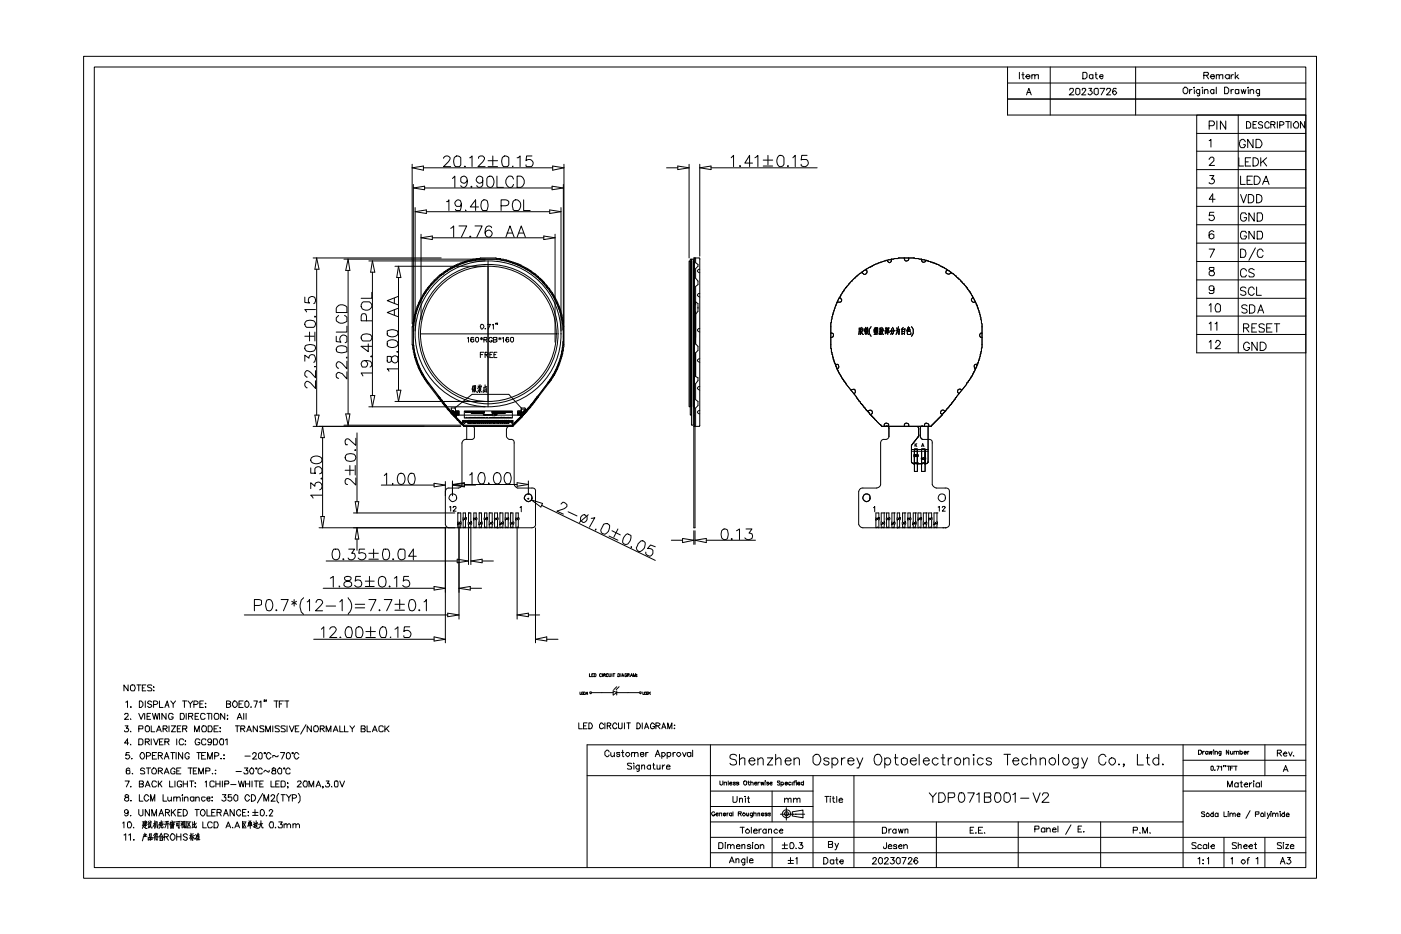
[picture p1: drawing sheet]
<svg xmlns="http://www.w3.org/2000/svg" width="200mm" height="133mm" viewBox="0 0 200 133" stroke-linecap="round" stroke-linejoin="round" font-family="sans-serif">
<g fill="none" stroke="#000" stroke-width=".14">
<path d="M11.9 8h176.1v117.4h-176.1zM13.5 9.6h172.9v114.3h-172.9zM143.8 9.6v6.8h42.6M143.8 11.9h42.6M143.8 14.1h42.6M145.5 10.3v1M145.9 10.7h.3M146 10.3v.9l.2 .1M146.5 10.9h.6l-.2-.2h-.3l-.1 .3 .2 .3 .4-.2M146.6 13.5l.3-.9 .3 .9M146.6 13.2h.6M147.3 10.8l.1-.1h.3v.6"/>
<path d="M147.3 10.7v.6M147.7 10.8l.2-.1h.4v.6M149.9 9.6v6.8M152.7 12.9l.1-.3 .4 .1v.4l-.5 .4h.6M153.7 12.6h.3l.2 .2v.6l-.3 .1-.3-.1zM154.5 12.9l.1-.3h.3l.1 .3-.6 .6h.6M154.6 10.3h.3a.54 .54 0 0 1 0 1h-.3zM155.4 12.6h.5l-.3 .4h.2a.31 .31 0 0 1 0 .4 .31 .31 0 0 1-.4 0M156 10.8a.31 .31 0 0 0-.4-.1 .31 .31 0 0 0 0 .5l.3 .1 .1-.2M156 10.7v.6M156.2 12.8l.2-.2h.3l.1 .2v.6l-.1 .1h-.2l-.3-.1zM156.4 10.7h.2"/>
<path d="M156.5 10.3v.8l.2 .2M157 10.9h.5l-.1-.2h-.3l-.1 .3 .2 .3 .3-.2M157.1 12.6h.6l-.5 .9M158 12.9a.3 .3 0 0 1 .3-.3 .3 .3 0 0 1 .3 .3l-.6 .6h.6M159.3 12.7v-.1h-.2a.5 .5 0 0 0-.3 .5 .5 .5 0 0 0 .4 .4 .28 .28 0 0 0 .1-.4 .28 .28 0 0 0-.5 .1M162.1 9.6v6.8M169 12.6l.2-.2h.1a.54 .54 0 0 1 0 1h-.2l-.2-.3zM169.8 12.8v.6M170.2 12.8h-.2l-.2 .2M170.4 12.5l.1-.1zM170.5 12.8v.6M170.9 16.4h15.5v34h-15.5z"/>
<path d="M170.9 19.1h15.5M171.3 12.8v.8l-.2 .1-.2-.1M171.3 12.9l-.4-.1a.33 .33 0 0 0-.1 .4 .33 .33 0 0 0 .4 .2l.1-.2M171.7 12.4l-.1 .1zM171.7 12.8v.6M171.9 10.8h.6l.1-.2-.1-.3h-.6v1M172 13l.1-.2h.3l.1 .6M172 12.8v.6M172.2 10.8l.4 .5M172.6 17.9h.7l.1-.2-.1-.3-.7-.1v1.2M172.8 10.9h.6l-.1-.2h-.3a.31 .31 0 0 0-.1 .4 .31 .31 0 0 0 .5 0M173.3 12.9l-.3-.1a.33 .33 0 0 0-.1 .4 .33 .33 0 0 0 .3 .2l.1-.2"/>
<path d="M173.3 12.8v.6M173.7 10.8v-.1h.4v.6M173.7 10.7v.6M173.7 12.4v1M173.7 17.3v1.2M174.1 10.8l.1-.1h.4v.6M174.8 12.4h.4a.54 .54 0 0 1 0 1h-.4zM175 17.3v1.2l-.8-1.2v1.2M175.5 10.8a.32 .32 0 0 0-.5 0 .32 .32 0 0 0 .3 .5l.2-.2M175.5 10.7v.6M175.8 10.7v.6M175.8 12.8v.6"/>
<path d="M176.1 10.7h-.2l-.1 .2M176.1 12.8l-.3 .1v.1M176.4 10.3v1M176.5 10.9l.4 .4M176.8 16.4v34M176.8 10.7l-.4 .4M176.9 12.9l-.2-.1a.31 .31 0 0 0-.3 .3 .31 .31 0 0 0 .4 .3l.1-.2M176.9 12.8v.6M177.2 12.8l.2 .6 .1-.6 .2 .6 .2-.6M178 17.4h.3a.54 .54 0 0 1 0 .9h-.3zM178.2 12.4l-.1 .1zM178.2 12.8v.6"/>
<path d="M178.5 13l.1-.2h.3l.1 .6M178.5 12.8v.6M178.9 19.9v1.2l-.8-1.2v1.2M178.9 17.8h.3M179.3 19.9h.4a.69 .69 0 0 1 .2 1.2h-.6zM179.4 17.4h-.5v.9h.5M179.8 12.8v.8l-.1 .1-.2-.1M179.8 12.9l-.3-.1a.33 .33 0 0 0-.1 .4 .33 .33 0 0 0 .3 .2l.1-.2M180.3 17.5l-.1-.1a.33 .33 0 0 0-.5 .1l.1 .3 .5 .1-.1 .4-.5-.1M181.2 17.6a.3 .3 0 0 0-.4-.2 .3 .3 0 0 0-.2 .3v.2a.31 .31 0 0 0 .2 .4 .31 .31 0 0 0 .4-.2M181.4 17.8h.5l.1-.4h-.6v.9M181.8 17.8l.2 .5"/>
<path d="M182.4 17.4v.9M182.7 17.9l.5-.1 .1-.3-.3-.1h-.3v.9M183.6 17.4h.5M183.9 17.4v.9M184.3 17.4v.9M184.7 17.6l.3-.2a.49 .49 0 0 1 .4 .4 .49 .49 0 0 1-.2 .5h-.3l-.2-.2v-.2zM186.3 17.4v.9l-.6-.9v.9M44.7 36.8h18.3M45.2 38.4v20.9M45.2 36.8l.4 1.6h-.6zM49.1 37h20.2M49.7 38.6v20.5"/>
<path d="M49.7 37l.3 1.6h-.6zM52.7 37.3h16.6M53.2 38.9v17.6M53.2 37.3l.3 1.6h-.6zM56.4 38h12.9M56.9 39.6v16.1M56.9 38l.3 1.6h-.6zM58.8 23.5v22.7M58.8 24l1.7-.3v.6zM59 26.3v21M59 26.8l1.6-.2v.5zM59.3 29.6v17.6"/>
<path d="M59.3 30.2l1.6-.2v.5zM60.1 33.4v12.2M60.1 34l1.6-.3v.5zM60.5 24h18.4M60.6 26.8h18.2M60.9 30.2h17.6M61.7 34h15.9M62 40l.5-.4 .3-.4 1.1-.8 1.9-.9 1.3-.4h.4v-.1l1.1-.2h2.3v.1l1.4 .2v.1l1.8 .5v.1h.2l1.1 .6 .2 .2h.2l.1 .2 1 .7 .8 .8 1.5 1.9v.2v.2h.1l.4 .7 .1 .6h.1v.2h.1v.3h.1l.2 .6v.7h.1v.6h.1v3.2l-.2 1.4h-.1v.2h-.1v.3l-.4 1.2h-.1l-.4 1-.2 .1v.1l-.3 .3v.2l-.1 .1-.1 .2-.2 .1-1.4 2-.2 .1-.6 .9-.3 .3v.2l-.4 .3-.1 .3-.6 .5-.1 .2-1.4 1.4h-7l-.9-.9-.1-.2-.9-.8v-.2l-.9-.9-.3-.6-.3-.1v-.2l-.2-.2v-.2l-1.5-1.8-.1-.1v-.2l-.2-.1-.2-.4-.1-.1v-.1l-.3-.3v-.2h-.1l-.3-.8h-.1v-.3l-.2-.1-.2-1h-.1v-.4h-.1l-.1-.8h-.1l-.1-3.2h.1l.2-1.6h.1l.1-.6 .5-1.3h.1l.2-.7 .7-1.1zM62.6 39.6l1.9-1.3 2.3-1 1.1-.1v-.1h.6v-.1l3 .1 1.9 .5v.1l.4 .1 .2 .1 1 .5 .4 .1 1.2 1 1.1 1.1 1.4 1.8v.2l.6 1.1 .1 .4 .5 2.1 .1 2.6h-.1v.8v.5h-.1v.4h-.1l-.2 1h-.1v.4h-.1v.3l-.2 .1-.1 .4-.5 .8-.1 .3-.3 .4v.2l-.3 .1v.2l-1.4 1.9h-.2l-.6 1-.2 .1-.1 .3-.3 .3v.1l-.6 .4v.3l-1.6 1.6h-7l-1.1-1.1-.2-.4-.6-.5-.1-.3-.4-.2v-.3l-.3-.2-.1-.2-.2-.2v-.1l-.3-.2v-.2l-.2-.2-1.5-2-.2-.1-.5-.7v-.4l-.2-.1v-.1l-.4-.5v-.5l-.2-.1-.6-2.2v-.6h-.1l.1-3.3 .5-2 .7-1.5 .7-1.2zM63.3 22.6a.47 .47 0 0 1 .5-.3 .47 .47 0 0 1 .5 .4l-.3 .4-.7 .7h1M63.8 28.8h.1l.2-.3v1.6M64.3 32.6l.5-.3v1.6"/>
<path d="M64.6 25.5l.3-.4v1.7M64.9 22.5a.54 .54 0 0 1 .9 0v1l-.2 .3a.67 .67 0 0 1-.7-.3l-.1-.4zM65.5 32.3h1.1l-.7 1.6M65.9 29l-.2 .5a.5 .5 0 0 1-.7-.3 .5 .5 0 0 1 .4-.7l.3 .1a1.39 1.39 0 0 1 0 1.5h-.6l-.1-.2M66.4 23.7l-.1 .1h.2M66.5 30v.1M66.7 25.7a.5 .5 0 0 1-.5 .5 .5 .5 0 0 1-.5-.6 .5 .5 0 0 1 .5-.5 .9 .9 0 0 1 .5 .8 .9 .9 0 0 1-.4 .9l-.4-.1-.1-.2M67.1 22.5l.3-.2v1.5M67.1 33.7v.1v.1l.1-.1M67.3 26.6l-.1 .1 .1 .1 .1-.1M67.8 32.3h1l-.7 1.6M68.3 22.6v-.2l.3-.1h.3l.3 .2a1.66 1.66 0 0 1-1 1.3h1.1"/>
<path d="M68.3 29.5h-1.2l.8-1v1.6M68.7 28.8a.47 .47 0 0 1 .5-.3 .47 .47 0 0 1 .4 .3 1.62 1.62 0 0 1-.1 1.3 .67 .67 0 0 1-.8-.3v-.3zM68.9 25.7a.48 .48 0 0 1-.6 .4 .48 .48 0 0 1-.3-.7 .48 .48 0 0 1 .7-.2l.2 .2v1l-.2 .3-.2 .1-.3-.1-.1-.2M69.7 25.2l.4-.1a.97 .97 0 0 1 0 1.7h-.2a.66 .66 0 0 1-.4-1v-.3zM69.7 22.9h1.3M69.7 23.8h1.3M69.7 37.3v20.8M70.2 32.5l-.1-.2h-.3a.91 .91 0 0 0-.5 1.3 .51 .51 0 0 0 .9 .1 .51 .51 0 0 0-.2-.8 .51 .51 0 0 0-.7 .4M70.4 22.3v1.3M71 25.1v1.7h.9M71.5 29.4h.7a.46 .46 0 0 0 .4-.6l-.4-.3h-.7v1.6M71.7 22.5a.54 .54 0 0 1 .9 0v1l-.1 .3a.67 .67 0 0 1-.8-.3l-.1-.4z"/>
<path d="M72.2 33.9l.6-1.6 .6 1.6M72.4 33.3h.8M73.2 23.7v.1M73.2 28.8a.65 .65 0 0 1 .9-.1 .65 .65 0 0 1 .2 .8 .62 .62 0 0 1-.4 .6 .62 .62 0 0 1-.7-.2v-.4zM73.3 25.6l-.1-.4-.2-.1a.78 .78 0 0 0-.7 1.2 .57 .57 0 0 0 .9 .4l.1-.4M73.8 22.5h.2l.3-.2v1.5M73.8 33.9l.6-1.6 .6 1.6M73.8 25.1a.85 .85 0 0 1 1 .6 .85 .85 0 0 1-.5 1.1h-.5zM74.1 33.3h.7M74.8 28.5v1.6h.9M75.9 22.3h-.7l-.1 .6a.55 .55 0 0 1 .9 .1 .55 .55 0 0 1-.3 .8h-.5l-.1-.3M77.6 33.7l1.6 .3-1.6 .2z"/>
<path d="M78.5 30l1.6 .2-1.6 .3zM78.8 26.6l1.6 .2-1.6 .3zM78.9 23.7l1.6 .3-1.6 .3zM79.2 33.4v15.5M80.1 29.6v17.6M80.4 26.3v20.9M80.5 23.5v22.7M95.2 24h1.6M96.8 23.7l1.6 .3-1.6 .2zM98.4 37.3h.2v20.8h-.2zM98.4 23.5v13.3M98.6 37h.1v22.3h-.1z"/>
<path d="M98.7 37h.3v23.7h-.3zM99 37.3h.1v20.8h-.1zM99.1 36.8v24.1M99.3 36.8v.7l.4 .3v.2l-.4 .4v1.3l.4 .4v.5l-.4 .3v8.2l.4 .3v.6l-.4 .4v3.4l.4 .1v.5l-.4 .4v2.3l.4 .2v.6l-.4 .4v2.6M99.9 38.4l-.3 .2v.1l.3 .2M99.9 23.5v13.1M99.9 24l1.6-.3v.5zM101.5 24h15.2M104.4 22.5l.3-.3v1.6M105.7 23.6l-.1 .1 .1 .1v-.1M107.4 23.3h-1.1l.7-1.1v1.6M107.8 22.5l.4-.3v1.6"/>
<path d="M109 23.7h1.3M109 22.9h1.3M109.6 22.2v1.3M111.2 22.3l.3-.1a.66 .66 0 0 1 .4 .9v.4l-.1 .2-.5 .1a1.02 1.02 0 0 1-.1-1.5zM112.5 23.6l-.1 .1 .1 .1v-.1M113.2 22.5l.3-.3v1.6M115.2 22.2h-.7l-.1 .7 .3-.1a.56 .56 0 0 1 .7 .7 .56 .56 0 0 1-1 .1v-.1M123.5 38.5l.2 .1a.34 .34 0 0 1 0 .5 .34 .34 0 0 1-.5-.1l-.1-.1M127.3 37a.32 .32 0 0 1-.2 .5 .32 .32 0 0 1-.4-.3M129.1 36.8a.33 .33 0 0 0 .1 .4 .33 .33 0 0 0 .4 0l.1-.4M131.6 37a.31 .31 0 0 0 .2 .4 .31 .31 0 0 0 .4-.2M135.2 38.5l-.1 .3a.36 .36 0 0 0 .2 .3 .36 .36 0 0 0 .4-.1v-.1"/>
<path d="M170.9 26.8h15.5M170.9 29.5h15.5M170.9 21.6h15.5M170.9 24.2h15.5M170.9 32.1h15.5M170.9 34.7h15.5M170.9 37.3h15.5M170.9 40h15.5M172.6 22.8l.3-.4h.2l.2 .2v.3l-.7 .7h.8M172.6 20.1l.3-.2v1.1M172.6 35.6h.8l-.6 1.1M172.7 25.1h.6l-.3 .5h.3a.42 .42 0 0 1-.1 .6 .42 .42 0 0 1-.6-.1"/>
<path d="M172.7 38.2l-.1 .2 .2 .2 .4 .1 .2 .2-.1 .4a.48 .48 0 0 1-.7-.1v-.3l.2-.2 .5-.2v-.3zM173.3 33.1a.33 .33 0 0 0-.5-.1l-.2 .2v.8a.4 .4 0 0 0 .6 0 .4 .4 0 0 0 .1-.5 .37 .37 0 0 0-.4-.1 .37 .37 0 0 0-.3 .3M173.3 30.3h-.6l-.1 .5 .1-.1a.42 .42 0 0 1 .6 .2 .42 .42 0 0 1-.2 .6 .33 .33 0 0 1-.5-.3M173.5 28.4h-.9l.5-.7v1.2M176.9 22.5v1.2h.6M177.1 35.6h.4a.62 .62 0 0 1 .4 .7 .62 .62 0 0 1-.8 .4zM177.1 25.1v1.2h.7M177.1 27.8l.4 1.2 .5-1.2M177.8 20.2a.45 .45 0 0 0-.5-.3 .68 .68 0 0 0 0 1.2h.3l.2-.3v-.1h-.3M177.8 23.1h.4M178 30.6a.47 .47 0 0 0-.7-.2 .47 .47 0 0 0-.2 .7 .43 .43 0 0 0 .4 .5 .43 .43 0 0 0 .5-.5h-.4M178 33.3a.47 .47 0 0 0-.7-.2 .47 .47 0 0 0-.2 .6 .42 .42 0 0 0 .4 .4 .42 .42 0 0 0 .5-.4h-.4"/>
<path d="M178 38.7a.43 .43 0 0 0-.5-.3 .43 .43 0 0 0-.4 .5v.2a.44 .44 0 0 0 .4 .4 .44 .44 0 0 0 .5-.2M178.1 25.7h.4M178.2 27.8h.4a.67 .67 0 0 1 0 1.2h-.4zM178.6 22.5h-.8v1.2h.8M178.8 25.1h-.7v1.2h.7M178.9 22.5a.63 .63 0 0 1 .8 .4 .63 .63 0 0 1-.5 .8h-.3zM179.1 30.4v1.2l-.8-1.2v1.2M179.1 33v1.1l-.8-1.1v1.1M179.1 38.5a.48 .48 0 0 0-.8 0l.1 .4 .5 .1 .2 .2v.2l-.2 .1h-.5l-.1-.1M179.1 25.1h.4a.62 .62 0 0 1 .4 .6 .62 .62 0 0 1-.4 .6h-.4zM179.2 35.4l-.9 1.8M179.4 27.8a.63 .63 0 0 1 .8 .4 .63 .63 0 0 1-.5 .8h-.3z"/>
<path d="M179.5 30.4h.6a.81 .81 0 0 1-.2 1.2h-.4zM179.5 33h.6l.2 .3v.6l-.2 .2h-.6zM180 22.5v1.2M180.3 26.3l.5-1.2 .4 1.2M180.3 35.9a.45 .45 0 0 0-.5-.3 .68 .68 0 0 0 0 1.1h.4l.1-.2M180.3 23l.5 .7M180.4 25.9h.6M180.8 22.5l-.8 .8M43.5 51.6v-.9l.6 .4a.47 .47 0 0 1 .5-.5 .47 .47 0 0 1 .4 .5v.5l-.2 .1M43.5 42.4v.8l.7 .1a.54 .54 0 0 1 0-.8 .54 .54 0 0 1 .8 .1 .54 .54 0 0 1-.2 .7M43.5 48h1.4M43.6 49.4a1.42 1.42 0 0 1 1.4 0 .52 .52 0 0 1-.2 .7 1.02 1.02 0 0 1-1.3-.3z"/>
<path d="M43.6 46a.94 .94 0 0 1 1.4 .1v.5l-.2 .1h-1a.55 .55 0 0 1-.2-.7zM44.2 47.4v1.3M45 52.3v.1zM45 45.1v.1v.1v-.1M45 59.3h.6l-.4 1.6zM45 47.4v1.3M45 54.4v1.1l-.6-.8-.5-.3a.47 .47 0 0 0-.4 .5 .47 .47 0 0 0 .4 .5M45 52.9v1l-.6-.7-.6-.3a.55 .55 0 0 0-.2 .8l.3 .1M45 44.2h-1.5l.3 .3M48 48v.8l.7 .1a.57 .57 0 0 1 0-.9 .57 .57 0 0 1 .8 .1v.7l-.2 .1M48.1 49.6a1.12 1.12 0 0 1 1.4 0v.6a1.61 1.61 0 0 1-1.4 0l-.1-.2zM48.1 43.9a.89 .89 0 0 1 1.4 0v.7h-1.5z"/>
<path d="M48.3 45a.63 .63 0 0 0-.2 .9l.2 .1a1.05 1.05 0 0 0 1.2-.1 .64 .64 0 0 0-.3-.9M49.4 59.1h.6l-.3 1.6zM49.5 53.1v1l-.6-.8a.51 .51 0 0 0-.8 0l-.1 .5 .1 .1 .2 .1M49.5 51.6v1.1l-.6-.8-.5-.3a.47 .47 0 0 0-.4 .5 .47 .47 0 0 0 .3 .5M49.5 51v.1h-.1M49.5 46.6v.8h-1.5M51.6 47.9a.94 .94 0 0 1 1.5 .2l-.1 .4-.2 .2h-1a.55 .55 0 0 1-.2-.8zM51.7 43.2l.8-.1a.59 .59 0 0 1 .6 .6 .59 .59 0 0 1-.6 .6 .69 .69 0 0 1-.8-.3 .69 .69 0 0 1 0-.8zM52.1 51.5a.49 .49 0 0 1 .4 .5 .49 .49 0 0 1-.5 .4 .49 .49 0 0 1-.4-.5l.1-.3a1.27 1.27 0 0 1 1.3 .1 .45 .45 0 0 1-.2 .7M52.3 45.8l-.1-.9-.1-.1-.5 .1v.9h1.5M52.6 49.1v1.1l-1-.8h1.5M52.7 58.1h16.6"/>
<path d="M52.9 56.5h.6l-.3 1.6zM53 50.8l.1 .1-.1 .1-.1-.1M53.1 53.3h-1.5l.2 .4M53.1 41.7v.9h-1.5M55.3 50.9v.7a.36 .36 0 0 0 .6-.1 .5 .5 0 0 1 .3-.7 .5 .5 0 0 1 .6 .3v.4a.47 .47 0 0 1-.5 .3 .47 .47 0 0 1-.4-.4l-.1-.5zM55.3 48.8a1.12 1.12 0 0 1 1.4 0l.1 .3a.86 .86 0 0 1-1.3 .4l-.2-.1zM55.3 47.2a1.57 1.57 0 0 1 1.4 0l.1 .5a1.02 1.02 0 0 1-1.5 .1zM56.3 42.6v.7M56.3 44.2v.8M56.4 57.3h12.9M56.6 50.2l.1 .1 .1-.1h-.1M56.6 55.7h.6l-.3 1.6z"/>
<path d="M56.8 52.7h-1.5l.2 .3M56.8 44l-1.5 .6 1.5 .6M56.8 42.3l-1.5 .6 1.5 .6M60 47.7h19.4M62 40.1l1.6-1.3 .7-.4 1.3-.6v-.1l.4-.1v-.1l2.2-.5h3.1l2 .5 1.5 .7 .5 .3 .4 .2 1 .8 1 1 1.3 1.7v.1l.2 .2 .3 .8h.1l.4 1.2 .4 2v2.9h-.1v.6v.4h-.1l-.3 1.2h-.1l-.2 .9h-.1l-.4 1-.3 .3v.1l-.1 .1v.2l-.2 .1v.1l-.2 .1-.1 .3-1.5 1.8-.3 .6-.3 .2v.2l-.7 .7v.2l-.6 .5v.2l-1.6 1.6h-7l-1-1-.3-.5-.6-.5v-.2l-.5-.3v-.3l-.4-.3v-.1l-.2-.2-.1-.2-.2-.1-.1-.3-.1-.1-2.3-3.1-.1-.3h-.1v-.2h-.1l-.2-.7h-.1v-.2l-.2-.2v-.3h-.1l-.1-.7h-.1v-.4h-.1v-.4h-.1v-.5h-.1v-3.6l.4-1.5 .4-1.2 .8-1.6 .2-.1v-.1zM64.5 58.9h.1M64.6 58.9h.1M64.6 59h.1M64.6 58.7h.1M64.6 58.8h.1M64.6 58.7v.1M64.6 58.9v.1"/>
<path d="M64.6 59l.1 .1M64.7 59.1h.1M64.7 58.8h.1M64.7 58.8l.1 .1M64.8 59.1h.1M64.8 59.2h.1M64.8 58.9h.1M64.8 59.3h9.8M64.8 59.1v.1M64.9 59.2h.1M64.9 59.3h.1M64.9 59.2v.1"/>
<path d="M64.9 59.3l.2 .2M64.9 59.4h.1M64.9 58.3h.1v.6h-.2M64.9 58.3h-.5v.2l.2 .2M64.9 58.3l2.5-2h5.2l1.8 2M65 58.7h.5v.6h-.5zM65 59.1l.1 .1zM65 59h.3v.2h-.1v-.2zM65 59.4h.1M65.1 59.2v-.1v.1M65.1 59.2h.1M65.1 59.1v.1z"/>
<path d="M65.2 59.1v.1M65.2 59.1v.1zM65.2 59.2h.1M65.2 59.1l.1 .1zM65.2 58.8h.1v.1h-.3h.2zM65.3 58.9v.1zM65.3 59.1v.1M65.3 59.2h.1M65.3 58.8v.1h.1h-.1zM65.3 59h.1h-.1v.2zM65.4 59.1l-.1 .1M65.4 59.1v.1v-.1"/>
<path d="M65.4 59.2h.1M66.3 58.7h6.9v1h-6.9zM66.5 58.8h.1M66.5 59.6h.1M66.5 59.6h.1zM66.6 58.8h.1M66.6 59.6h.1zM66.6 59.6h.1M66.7 58.8h.1M66.7 58.8h.1zM66.7 59.6h.1M66.7 48.3l.2-.1v.7"/>
<path d="M66.8 58.8h.1M66.8 58.8h.1zM66.9 58.8h.1M66.9 59.6h.1zM66.9 59.6h.1M67 58.8h.1M67 59.6h.1zM67 59.6h.1M67.1 58.8h.1M67.1 59.6h.1M67.1 59.6h.1zM67.2 59.6h.1"/>
<path d="M67.3 58.8v.2zM67.3 58.8h.1M67.3 58.8h.1zM67.3 59.6h.1zM67.3 59.6h.1M67.3 58.9h.1M67.4 58.8v.2zM67.4 58.8h.1v.2h-.1zM67.4 58.8h.1M67.4 59.6h.1M67.4 58.9h.1M67.4 58.9h.1z"/>
<path d="M67.4 55.6h.2M67.5 58.8v.2zM67.5 58.8h.1v.2h-.1zM67.5 58.8h.1M67.5 59.6h.1zM67.5 59.6h.1M67.5 58.9h.1M67.5 55.4v.5M67.5 55.2h.1M67.6 58.8v.2zM67.6 58.8h.1M67.6 59.6h.1"/>
<path d="M67.6 58.9h.1M67.6 55l-.2 .5M67.6 58.8h.1zM67.6 59.6h.1zM67.6 48.3v-.1l-.4 .1v.5a.24 .24 0 0 0 .4 0 .24 .24 0 0 0 0-.4h-.3l-.1 .2M67.6 55.4l-.1 .1M67.6 55.7l-.1 .3M67.7 58.8v.2zM67.7 58.8h.1M67.7 58.8h.1zM67.7 59.6h.1zM67.7 59.6h.1"/>
<path d="M67.7 58.9h.1M67.7 55v1M67.7 55.1h.2M67.7 55.3h.1M67.8 58.8v.2zM67.8 58.8h.1v.2h-.1zM67.8 58.8h.1M67.8 59.6h.1M67.8 58.9h.1M67.8 59.6h-.1h.1M67.8 55.8l-.2 .2M67.9 58.8v.2z"/>
<path d="M67.9 58.8h.1v.2h-.1zM67.9 58.8h.1M67.9 59.6h.1zM67.9 59.6h.1M67.9 58.9h.1M67.9 58.9h.1zM67.9 48.3l.3-.1a.38 .38 0 0 1 .1 .3 .38 .38 0 0 1-.2 .4l-.2-.2zM67.9 55v.5h-.2l.4 .5M67.9 55.5l-.1 .2M68 58.8v.2zM68 58.8h.1M68 59.6h.1"/>
<path d="M68 58.9h.1M68.1 58.8v.2zM68.1 58.8h.1M68.1 58.8h.1zM68.1 59.6h.1zM68.1 59.6h.1M68.1 58.9h.1M68.2 58.8v.2zM68.2 58.8h.1M68.2 59.6h.1M68.2 58.9h.1M68.2 58.8h.1v.2h-.1z"/>
<path d="M68.2 55.7h.2M68.2 55.1l.1 .1M68.3 58.8v.2zM68.3 58.8h.1v.2h-.1zM68.3 58.8h.1M68.3 59.6h.1zM68.3 59.6h.1M68.3 58.9h.1M68.4 58.8v.2zM68.4 58.8h.1v.2h-.1zM68.4 58.8h.1M68.4 59.6h.1"/>
<path d="M68.4 58.9h.1M68.4 55.6l-.2 .4M68.4 54.9v.6M68.4 55.3l-.2 .2M68.5 58.8v.2zM68.5 58.8h.1M68.5 58.8h.1zM68.5 59.6h.1M68.5 58.9h.1M68.5 55.6l.3 .4M68.5 55.5v.5l-.1-.1M68.5 55.3l.1 .1"/>
<path d="M68.6 58.8v.2zM68.6 58.8h.1M68.6 58.8h.1zM68.6 59.6h.1zM68.6 59.6h.1M68.6 58.9h.1M68.6 50.6h.3M68.6 48.3l.3 .1M68.6 55.2l.1-.1-.1 .4M68.6 54.9l-.2 .5M68.7 58.8v.2zM68.7 58.8h.1"/>
<path d="M68.7 59.6h.1M68.7 58.9h.1M68.7 46.3h.1a.34 .34 0 0 1 .3 .4 .34 .34 0 0 1-.4 .3l-.1-.3zM68.7 55.5l-.1 .2M68.7 58.8h.1v.2h-.1zM68.7 59.6h.1zM68.7 58.9h.1zM68.7 48.2v.3M68.8 58.8v.2zM68.8 58.8h.1v.2h-.1zM68.8 58.8h.1M68.8 59.6h.1z"/>
<path d="M68.8 59.6h.1M68.8 58.9h.1M68.8 59.6h.1h-.1M68.9 58.8v.2zM68.9 58.8h.1M68.9 58.8h.1zM68.9 59.6h.1zM68.9 59.6h.1M68.9 58.9h.1M68.9 48.3l-.3 .1M69 58.8v.2zM69 58.8h.1"/>
<path d="M69 58.8h.1zM69 59.6h.1zM69 59.6h.1M69 58.9h.1M69 55.7v.3M69.1 58.8v.2zM69.1 58.8h.1M69.1 58.8h.1zM69.1 59.6h.1zM69.1 59.6h.1M69.1 58.9h.1M69.1 59.2l.1 .1z"/>
<path d="M69.1 59.2h-.1l.1 .1M69.1 50.3h-.5v.8M69.1 48.5h.3l.1-.3h-.4v.7M69.1 55.3v.4l.3-.1v-.2h-.3M69.2 58.8h.1M69.2 55.8v.2M69.3 59.6h.1M69.3 59.2v.1M69.3 59.2l-.1 .1M69.3 50.6h.3l.1-.2-.4-.1v.8M69.3 46.9v.1v-.1M69.3 54.9v.5"/>
<path d="M69.3 55.2h.2M69.3 59.6h.1zM69.3 48.5l.2 .4M69.3 55.8v.2M69.4 59.6h.1zM69.4 59.6h.1M69.4 59.2h.1l-.1 .1M69.4 59.2h-.1l.1 .1M69.4 59.2v.1M69.4 50.6l.3 .5M69.4 55.7l.1 .3M69.5 59.6h.1z"/>
<path d="M69.5 59.6h.1M69.5 59.6h-.1h.1M69.6 59.6h.1zM69.6 59.6h.1M69.6 59.2v.1zM69.6 46.3h.4l-.3 .7M69.7 59.6h.1M69.7 59.2v.1zM69.8 59.2v.1zM69.8 59.2h.1M69.8 59.6h.1M69.9 59.6h.1"/>
<path d="M69.9 59.2v.1M69.9 50.6h.3M70 59.6h.1zM70 59.6h.1M70 59.2v.1zM70.1 59.6h.1zM70.1 59.6h.1M70.1 59.2v.1M70.2 59.6h.1zM70.2 59.6h.1M70.2 59.2v.1zM70.3 58.8v.2z"/>
<path d="M70.3 58.8h.1M70.3 59.6h.1zM70.3 59.6h.1M70.3 58.9h.1M70.3 59.2v.1zM70.3 46.4l.1-.1v.7M70.3 48.3a.26 .26 0 0 0-.3-.1 .26 .26 0 0 0-.2 .2 .29 .29 0 0 0 .1 .4 .29 .29 0 0 0 .4-.1v-.1h-.2M70.4 58.8v.2zM70.4 58.8h.1M70.4 59.6h.1M70.4 58.9h.1M70.4 59.2v.1z"/>
<path d="M70.4 50.3h-.5v.8h.5M70.4 58.8h.1v.2h-.1zM70.4 48.5h.6v.3l-.6 .1v-.7h.6v.2l-.2 .1M70.5 58.8v.2zM70.5 58.8h.1M70.5 58.8h.1zM70.5 59.6h.1zM70.5 59.6h.1M70.5 58.9h.1M70.5 59.2l.1 .1zM70.5 59.2v.1M70.5 50.6h.3"/>
<path d="M70.6 58.8v.2zM70.6 58.8h.1M70.6 58.8h.1zM70.6 59.6h.1zM70.6 59.6h.1M70.6 58.9h.1M70.6 59.2l.1 .1zM70.7 58.8v.2zM70.7 58.8h.1M70.7 58.8h.1zM70.7 59.6h.1M70.7 58.8h-.1"/>
<path d="M70.7 58.9h.1M70.7 59.2l.1 .1M70.8 58.8v.2zM70.8 58.8h.1v.2h-.1zM70.8 58.8h.1M70.8 59.6h.1zM70.8 59.6h.1M70.8 58.9h.1M70.8 59.2l.1 .1zM70.9 58.8v.2zM70.9 58.8h.1v.2h-.1zM70.9 58.8h.1"/>
<path d="M70.9 59.6h.1M70.9 58.9h.1M70.9 58.9h.1zM70.9 59.2l.1 .1h-.1l.1-.1M70.9 46.1l-.1 .1v-.1h.1l-.1 .2M71 58.8v.2zM71 58.8h.1M71 59.6h.1M71 58.9h.1M71 50.3h-.5v.8h.5M71 58.8h.1zM71 59.6h.1z"/>
<path d="M71 46.1v.1v-.1v.2M71.1 58.8v.2zM71.1 58.8h.1M71.1 58.8h.1zM71.1 59.6h.1zM71.1 59.6h.1M71.1 58.9h.1M71.2 58.8v.2zM71.2 58.8h.1v.2h-.1zM71.2 58.8h.1M71.2 59.6h.1zM71.2 59.6h.1"/>
<path d="M71.2 58.9h.1M71.2 48.3l.3 .1M71.3 58.8v.2zM71.3 58.8h.1v.2h-.1zM71.3 58.8h.1M71.3 59.6h.1M71.3 58.9h.1M71.3 58.9h.1zM71.4 58.8v.2zM71.4 58.8h.1v.2h-.1zM71.4 58.8h.1M71.4 59.6h.1z"/>
<path d="M71.4 59.6h.1M71.4 58.9h.1M71.4 48.2v.3M71.5 58.8v.2zM71.5 58.8h.1M71.5 59.6h.1M71.5 58.9h.1M71.5 58.8h.1zM71.5 59.6h.1zM71.5 48.3l-.3 .1M71.6 58.8v.2zM71.6 58.8h.1v.2h-.1z"/>
<path d="M71.6 58.8h.1M71.6 59.6h.1zM71.6 59.6h.1M71.6 58.9h.1M71.7 58.8v.2zM71.7 58.8h.1v.2h-.1zM71.7 58.8h.1M71.7 59.6h.1zM71.7 59.6h.1M71.7 58.9h.1M71.7 48.3l.2-.1v.7M71.8 58.8v.2z"/>
<path d="M71.8 58.8h.1v.2h-.1zM71.8 58.8h.1M71.8 59.6h.1zM71.8 59.6h.1M71.8 58.9h.1M71.9 58.8v.2zM71.9 58.8h.1M71.9 58.8h.1zM71.9 59.6h.1M71.9 58.9h.1M72 58.8v.2zM72 58.8h.1"/>
<path d="M72 58.8h.1zM72 59.6h.1zM72 59.6h.1M72 58.9h.1M72.1 58.8v.2zM72.1 58.8h.1M72.1 59.6h.1M72.1 58.9h.1M72.1 59.6h.1zM72.2 59.6h.1zM72.2 59.6h.1M72.2 58.8h.1"/>
<path d="M72.2 58.8h.1zM72.3 59.6h.1zM72.3 59.6h.1M72.4 58.8h.1M72.4 59.6h.1zM72.4 59.6h.1M72.5 58.8h.1M72.5 58.8h.1zM72.5 59.6h.1M72.6 58.8h.1M72.6 59.6h.1M72.6 48.3v-.1a.34 .34 0 0 0-.4 .3 .34 .34 0 0 0 .3 .4l.1-.1v-.3l-.3-.1-.1 .2"/>
<path d="M72.7 58.8h.1M72.7 59.6h.1zM72.7 59.6h.1M72.8 58.8h.1M72.8 58.8h.1zM72.8 59.6h.1zM72.8 59.6h.1M72.9 58.8h.1M72.9 58.8h.1zM72.9 59.6h.1zM72.9 59.6h.1M72.9 48.3l.3-.1a.38 .38 0 0 1 .1 .3 .38 .38 0 0 1-.2 .4l-.2-.2z"/>
<path d="M73.9 58.7h.5v.6h-.5zM73.9 59.1l.1 .1zM73.9 59h.3v.2h-.1v-.2zM74 59.2v-.1v.1M74 59.2h.1M74 59.1v.1M74 59.1l.1 .1M74.1 59.1v.1zM74.1 59.2h.1M74.1 59.1l.1 .1zM74.1 58.8h.1v.1h-.3h.2zM74.2 58.9v.1z"/>
<path d="M74.2 59.1v.1zM74.2 59.2h.1M74.2 58.8v.1h.1h-.1zM74.2 59h.1h-.1v.2zM74.3 59.1l-.1 .1M74.3 59.1v.1v-.1M74.3 59.2h.1M74.3 59.5h.1M74.3 59.4h.1M74.3 59.4v.1M74.4 59.4h.1M74.4 58.3v.6h.3"/>
<path d="M74.4 58.4h.6M74.4 58.3h.5h.1l-.1 .3M74.5 59.4h.1M74.5 59.3h.1M74.5 59.3v.1M74.6 59.3h.1M74.6 59.2h.1M74.6 58.9h.1M74.6 59.2v.1M74.7 59.1h.1M74.7 58.8h.1M74.7 58.9h.1"/>
<path d="M74.7 59.1l-.1 .1M74.7 58.8v.1M74.8 59.1h.1M74.8 59h.1M74.8 58.8h.1M74.8 59v.1M74.9 58.6h.1M74.9 58.6l-.1 .2M75.1 58.6h.1M75.1 58.6v.1M75.2 58.6h.1M75.2 58.5h.1"/>
<path d="M75.2 58.5v.1M75.3 58.4h.1M75.3 58.4l-.1 .1M75.4 58.3l-.1 .1M99.3 43.1l.4 .2v1.2l-.4 .4M99.9 46.9l-.3 .1a.28 .28 0 0 0 .3 .4M99.9 58.6l-.3 .2 .3 .3M99.9 41.9l-.3 .1v.2l.3 .2M99.9 51.2l-.3 .1a.28 .28 0 0 0 .3 .4M99.9 55.2l-.3 .1v.2l.3 .2M118.6 47.6h.3l.1 .2-.1 .3-.3 .1M119.3 52.1h.4a.37 .37 0 0 1-.2 .6"/>
<path d="M119.8 42.5h.2a.36 .36 0 0 1 .1 .6 .36 .36 0 0 1-.6 0M121.2 40.6l1.2-1.3 1.6-1.1 .4-.1v-.1h.1l.6-.3 1.4-.5 1.8-.4h2.3l1.7 .4v.1h.3l1.2 .4v.1l1 .4 1 .7 .1 .1a1.63 1.63 0 0 1 .9 .8l.9 .8 .6 1 .2 .1v.1l.4 .4 .5 1.4h.1l.1 .5h.1l.1 .5h.1l.3 1.6v3.5h-.1v.5h-.1l-.1 1h-.1l-.2 .8-.2 .2v.2l-.1 .2-.4 .8-.1 .4h-.2v.2l-.3 .4v.1l-.3 .2v.2l-1.4 1.8-.2 .1v.2l-.5 .5v.2l-.8 .7-.1 .3-2.1 2.2h-7l-1.8-1.8v-.2l-.5-.4-.1-.2-.6-.7v-.2l-.3-.2-.1-.2-.2-.1v-.2l-1.6-1.9v-.2l-.2-.2-.2-.4-.2-.1v-.3l-.3-.3v-.1l-.3-.5-.2-.7-.2-.2-.2-1.2h-.1v-.3h-.1v-.5h-.1v-3.7h.1l.2-1.2h.1v-.3l.5-1.4v-.2h.1v-.2l.5-.6 .2-.5 .2-.1v-.2zM121.5 55.7l.4-.1h.2a.38 .38 0 0 1-.2 .6M122.7 46.8v.5M122.7 47.3l-.1 .5M122.7 46.9h.2M122.7 47.3h.1M122.7 47.1h.1M122.8 47.7l.1 .1M122.9 46.8v1M122.9 47h.4M122.9 47.3l.4 .5"/>
<path d="M122.9 47.1v.2M123 46.7l.1 .2M123.1 47.2l-.2 .6M123.1 47.1l.1 .1M123.5 47.1v.6l.2-.2M123.5 46.9h.2M123.6 46.7l-.2 .5M123.6 47.1l-.2 .1M123.8 46.8l-.1 .4M123.9 46.7l-.1 .9-.2 .2M123.9 47.3l.1 .5M124 58.8l.1-.2h.2a.33 .33 0 0 1 .2 .5l-.2 .1"/>
<path d="M124 47l-.3 .1M124 47.2l-.6 .1M124.4 46.7a1.02 1.02 0 0 0 0 1.3M124.8 47h.3M124.8 47.2h.3M124.8 47.1v.2M124.9 46.8v.2M125 47l-.2 .5M125.1 47.1v.2M125.1 47.5v.3M125.1 46.7l-.1 .2M125.1 47h.1"/>
<path d="M125.2 47.3l.1 .2v-.7h-.2v.6M125.2 47.2h-.1M125.2 47.5l-.3 .1M125.4 47.7l-.6 .1M125.6 46.9h.1M125.6 47.3h.1M125.6 47.1h.1M125.6 46.8v.5M125.6 47.3v.5M125.7 46.8v1l-.1-.1M125.8 47h.4M125.9 47.3l.2 .5h.1"/>
<path d="M125.9 46.7l.1 .2M125.9 47.1l-.1 .2M126 47.2l-.2 .6M126 47.1l.2 .1M126.4 46.9h.3l-.1 .3M126.4 47.4l.3-.1v.2l-.3 .1M126.4 47.3v.4M126.5 46.7l.1 .2M126.5 47v.2M126.7 46.9l.2-.1-.1 .3 .1 .4-.1-.1M126.7 46.8v1M126.7 47.2h-.4"/>
<path d="M127.3 47.2h.2M127.3 46.9l-.2 .4M127.3 47.2l-.1 .6M127.4 46.7l.2 .3M127.5 47l.3 .2M127.6 47.2l-.2 .6-.1-.2M128 46.8l.1 .2M128.2 47.2l.2 .2M128.3 46.7l-.4 1.1M128.4 47v.8l-.2-.3M128.4 47.1l-.5 .1M128.8 47.3h.3"/>
<path d="M128.8 46.9v.9M128.9 46.7l-.1 .4 .4-.1M129.1 47.6l-.3 .1M129.2 46.9l-.1 .9M129.5 47.1v.6l.1 .1h.4v-.3M129.5 47.3h.5M129.6 46.8h.3l-.2 .3M129.7 46.7l-.2 .5M129.7 47.2v.1M129.9 47.1l-.4 .1M130 47.1l-.1 .2M130.1 46.7a1.02 1.02 0 0 1 0 1.3"/>
<path d="M134.9 58.8a.31 .31 0 0 0-.5-.1 .31 .31 0 0 0 .1 .5M137.2 55.7l-.2-.1h-.2a.38 .38 0 0 0 .1 .6M138.9 42.5a.35 .35 0 0 0-.1 .5 .35 .35 0 0 0 .5 .1M139.5 52.1a.32 .32 0 0 0-.4 .1 .32 .32 0 0 0 .2 .5M140.2 47.6h-.2l-.1 .2 .1 .4h.2M170.9 42.6h15.5M170.9 45.1h15.5M170.9 47.8h15.5M172.6 43.6l.3-.3v1.2M172.6 46.2l.3-.2v1.2M172.6 48.9l.3-.3v1.2M173.3 41.1v.2a.42 .42 0 0 1-.7 0v-.3a.42 .42 0 0 1 .7 0v.7l-.2 .2h-.4l-.1-.2"/>
<path d="M173.5 46.2l.2-.2v1.2M173.6 48.9l.1-.3h.3l.2 .3-.1 .4-.6 .5h.7M173.7 43.4l.1-.1a.48 .48 0 0 1 .4 .7v.4l-.1 .1h-.4a.97 .97 0 0 1 0-1.1zM177.5 46.8l.7-.1 .1-.1-.1-.3-.7-.1v1.2M177.9 41.1a.48 .48 0 0 0-.8 0v.3l.7 .3 .1 .3a.48 .48 0 0 1-.8 0M177.9 46.8l.4 .6M178.1 43.7a.48 .48 0 0 0-.8 0v.2l.2 .1 .5 .2 .1 .3a.48 .48 0 0 1-.8 0M178.4 43.5h.4a.67 .67 0 0 1 0 1.2h-.4zM178.4 49.1a.44 .44 0 0 0-.5-.3 .44 .44 0 0 0-.4 .5 .72 .72 0 0 0 .4 .7h.2l.3-.2v-.2h-.3M178.7 46.8h.5M179.1 41.3a.45 .45 0 0 0-.5-.3 .62 .62 0 0 0-.4 .7 .62 .62 0 0 0 .6 .5l.3-.3M179.4 41v1.2h.7"/>
<path d="M179.4 46.2h-.7v1.2h.7M179.5 48.9v1.1l-.8-1.1v1.1M179.6 44.7l.4-1.2 .4 1.2M179.7 44.3h.6M179.9 48.9h.4a.62 .62 0 0 1 .5 .5 .62 .62 0 0 1-.5 .6h-.4zM180.5 46.4a.48 .48 0 0 0-.8 0l.1 .3 .7 .3a.3 .3 0 0 1-.2 .4h-.5l-.1-.2M180.8 46.8h.6M181.6 46.2h-.8v1.2h.8M181.9 46.2h.8M182.3 46.2v1.2M44.4 69.8v-.9l.6 .5a.52 .52 0 0 1 .5-.6 .52 .52 0 0 1 .5 .7l-.1 .3-.3 .1M44.4 66.8v.8h.6a.54 .54 0 0 1 0-.8 .54 .54 0 0 1 .8 0 .54 .54 0 0 1 0 .8h-.2"/>
<path d="M44.4 65.4a1.12 1.12 0 0 1 1.5 0l.1 .3a.86 .86 0 0 1-1.3 .4l-.3-.1v-.3zM44.7 60.9h21.1M45.8 73.7h.5l-.2 1.7zM45.9 68.2l.1 .1-.1 .1-.1-.1M46 70.7h-1.6l.3 .4M46.1 62.5v11.2M46.1 60.9l.2 1.6h-.5zM47.7 78.4h.6a1.12 1.12 0 0 1 0 1.4 .55 .55 0 0 1-.8-.1 1.27 1.27 0 0 1 .2-1.3zM49 79.8h-.1l.1 .1 .1-.1M49.1 60.7h16.7M49.3 67.1h1.2M49.4 65a1.02 1.02 0 0 1 1.3 0 .55 .55 0 0 1-.2 .8 1.15 1.15 0 0 1-1.1-.2l-.1-.2z"/>
<path d="M49.8 78.4h.8l-.4 .6h.3a.55 .55 0 0 1 0 .8 .55 .55 0 0 1-.8-.1M50 66.5v1.3M50.5 73.2h14.4M50.7 64.2l.1 .1h-.1h-.1M50.7 71.6h.5l-.2 1.6zM50.7 66.5v1.3M50.8 68.2v1.1l-.8-.8a.43 .43 0 0 0-.4-.2 .43 .43 0 0 0-.3 .3l.1 .5 .2 .1M50.8 62.6v1l-.8-.7a.45 .45 0 0 0-.6-.2 .67 .67 0 0 0 0 .8h.2M51 75.4l.2 1.6h-.5zM51 61.8v9.8M51 77v1.6M52.1 78.4h-.8l-.1 .6a.59 .59 0 0 1 .8 0 .59 .59 0 0 1 .2 .7 .63 .63 0 0 1-1.1 0"/>
<path d="M52.7 79h1.3M52.7 79.8h1.3M53.3 78.4v1.3M54.4 69.3h7.6M54.8 78.4a.67 .67 0 0 1 .7 .3 1.02 1.02 0 0 1-.3 1.2l-.4-.1a1.57 1.57 0 0 1 0-1.4zM54.9 67.9l.3-.3v1.6M56 69v.2l.1-.1M56.1 79.8h-.1l.1 .1 .1-.1M57 67.6h.3a.86 .86 0 0 1 .4 1.2l-.1 .3-.4 .1a.86 .86 0 0 1-.4-1.3zM57.1 78.4h.6l.1 .3v1a.55 .55 0 0 1-.9 0 1.27 1.27 0 0 1 .2-1.3zM58.5 67.6h.2h.4a1.57 1.57 0 0 1 0 1.5l-.4 .1a1.02 1.02 0 0 1-.2-1.6zM59.4 79.4h-1.1l.7-1v1.5"/>
<path d="M62 69l1.6 .3-1.6 .2zM63.6 68.7v6.1l.1 .3 .4 .3M63.6 75.3v16.5M64.2 72.4l.1-.1v.7M64.6 68.7v2.1M64.7 72.5a.2 .2 0 0 1 .3-.2 .2 .2 0 0 1 0 .3l-.3 .4h.4M65.3 79.8l1.6 .3-1.6 .2zM65.4 73.2v2.2M65.4 73.2h.1M65.4 73.2h.4l.1 1.4-.1 .8M65.4 75.4l.1-.1 .2 .1M65.5 74.6l.2 .2h-.2h-.1z"/>
<path d="M65.5 74.5v13.9M66.1 60.2l.3-.1v.1h.4v.1h-.4v.2h-.2zM66.1 75.4v-2.2h.4v.7l.1 .1-.1 .3v1.1M66.2 75.4l.2-.1v.1M66.3 74h.1v.1h-.2zM66.3 69.2h7.5M66.3 69l-1.7 .3 1.7 .2v-.6l-1.7 .3 1.7 .2M66.3 69.3h1.6M66.4 60.9l-.4-.4v-.5h7.2v.7l-.3 .2M66.6 60.9v1.8M66.8 60v.5zM66.8 60v.1"/>
<path d="M66.8 60v.1zM66.8 60.2v.1zM66.8 60.2h.1M66.9 60h.1v.5h-.1zM66.9 60v.1M66.9 60.3h.1M66.9 60.2v.1M66.9 60.2h.1M66.9 73.2v2.2M66.9 73.2h.3v1.3l.1 .1-.1 .8M66.9 73.2h.1M66.9 75.4v5.2"/>
<path d="M67 60h.1v.5h-.1zM67 75.4l.2-.1-.1 .1M67.1 60.2v.1zM67.1 60.2h.1M67.1 60v.1zM67.1 74.6h.1v.2h-.1h-.1zM67.1 67.8l.3-.3v1.6M67.1 60h.1v.5h-.1zM67.1 60v.1M67.2 60h.1v.5h-.1zM67.2 60.3h.1h-.1M67.2 60.2l.1 .1z"/>
<path d="M67.2 60.2h.1zM67.2 60.2h.1M67.2 60v.1zM67.2 75.4v5.2M67.3 60v.1M67.4 60v.5zM67.4 60.3h.1M67.4 60.2v.1zM67.4 60.2h.1M67.4 60v.1M67.4 60.9l.3 .2v1.4l-.3 .2-1.1 .1-.3 .4-.1 6.2-.5 .3h-1.5l-.3 .5M67.5 60h.1v.5h-.1z"/>
<path d="M67.5 60.3h.1M67.5 60.2h.1M67.5 60v.1zM67.6 60v.5zM67.6 60.3h.1M67.6 60.2h.1M67.6 60v.1M67.6 75.4v-2.2h.4v.7l.1 .1-.1 .3v1.1M67.7 60h.1v.5h-.1zM67.7 60.3h.1M67.7 60.2v.1M67.7 60.2h.1"/>
<path d="M67.7 60v.1M67.7 75.4l.2-.1v.1M67.8 74h.1v.1h-.1zM67.8 60h.1v.5h-.1zM67.8 60.2h.1l-.1 .1M67.8 60.2h.1zM67.9 60l-.1 .1M68 60v.5zM68 60.2v.1zM68 60.2h.1M68 60v.1zM68.1 60h.1v.5h-.1z"/>
<path d="M68.1 60.3h.1M68.1 60.2h.1M68.1 60v.1zM68.2 60v.5zM68.2 60.2h.1M68.2 60.2v.1M68.2 60v.1M68.2 60v.1zM68.3 60h.1v.5h-.1zM68.3 60.2v.1M68.3 60.2h.1M68.3 60v.1z"/>
<path d="M68.4 60h.1v.5h-.1zM68.4 60.2h.1zM68.4 60v.1M68.4 73.2v2.2M68.4 73.2h.3v1.3l.2 .1-.2 .8M68.4 73.2h.1M68.4 60.2h.1M68.5 60.2l-.1 .1v-.1l.1 .1M68.5 60v.1M68.5 75.4l.1-.1 .1 .1M68.5 67.6l.2-.1 .4 .1a1.57 1.57 0 0 1 0 1.4l-.4 .1a1.02 1.02 0 0 1-.2-1.5zM68.5 74.6h.2l-.1 .2z"/>
<path d="M68.6 60v.5zM68.6 60.2v.1zM68.6 60.2h.1M68.6 60v.1zM68.7 60v.5zM68.7 60.3h.1M68.7 60.2v.1M68.7 60.2h.1M68.7 60v.1M68.7 60h.1v.5h-.1zM68.7 60.3h.1zM68.7 60.2l.1 .1z"/>
<path d="M68.8 60.2h.1M68.8 60v.1M68.9 60h.1v.5h-.1zM68.9 60.3h.1M68.9 60.2v.1M68.9 60.2v.1zM68.9 60.2h.1M68.9 60v.1zM69 60h.1v.5h-.1zM69 60.3h.1zM69 60.2l.1 .1M69 60.3v-.1l.1 .1"/>
<path d="M69 60.2h.1zM69 60v.1M69.1 60v.1M69.2 60v.5zM69.2 60.3h.1M69.2 60.2v.1zM69.2 60.2h.1M69.2 60v.1M69.2 60v.1zM69.2 75.4l-.1-1.3 .1-.9h.3v.7l.1 .1-.1 .3v1.1M69.3 60v.5zM69.3 60.3h.1"/>
<path d="M69.3 60.2v.1zM69.3 60.2h.1M69.3 60v.1zM69.3 75.4v-.1l.1 .1M69.3 74h.1v.1h-.1zM69.3 60h.1v.5h-.1zM69.3 60.3h.1zM69.3 60.2l.1 .1zM69.3 60.2h.1zM69.4 60.2h.1M69.4 60v.1M69.4 60v.1z"/>
<path d="M69.5 60h.1v.5h-.1zM69.5 60.3h.1M69.5 60.2v.1zM69.5 60.2h.1M69.5 60v.1zM69.6 60h.1v.5h-.1zM69.6 60.3h.1zM69.6 60.3v-.1l.1 .1M69.6 60.2h.1M69.6 60.2h.1zM69.6 60v.1l.1-.1M69.8 60v.5z"/>
<path d="M69.8 60.3h.1M69.8 60.2v.1zM69.8 60.2h.1M69.8 60v.1zM69.8 68.9v.2v-.1M69.8 60h.1v.5h-.1zM69.8 60v.1M69.8 73.2v2.2M69.8 73.2h.5v1.3l.1 .1-.1 .8M69.8 73.2h.1M69.9 60h.1v.5h-.1zM69.9 60.3h.1z"/>
<path d="M69.9 60.2l.1 .1zM69.9 60.2h.1M69.9 60.2h.1zM69.9 75.4l.2-.1 .1 .1M70 60l-.1 .1zM70 74.6h.2l-.1 .2h-.2zM70.1 60v.5zM70.1 60.3h.1M70.1 60.2h.1M70.1 60v.1M70.2 60h.1v.5h-.1zM70.2 60.3h.1z"/>
<path d="M70.2 60.3v-.1l.1 .1M70.2 60.2h.1zM70.2 60v.1M70.3 60v.1M70.4 60v.5zM70.4 60.3h.1M70.4 60.2h.1M70.4 60v.1M70.4 60v.1zM70.4 60h.1v.5h-.1zM70.5 60h.1v.5h-.1zM70.5 60.3h.1z"/>
<path d="M70.5 60.2h.1M70.6 60.3h.1M70.6 60v.1M70.6 60v.1zM70.6 75.4v-2.2h.4v.7l.1 .1-.1 1.4M70.7 60v.5zM70.7 60.3h.1M70.7 60.2h.1M70.7 60v.1zM70.7 75.4l.2-.1 .1 .1M70.7 67.6l.3-.1a.86 .86 0 0 1 .5 1.2l-.2 .3-.3 .1a.86 .86 0 0 1-.5-1.3zM70.8 60h.1v.5h-.1z"/>
<path d="M70.8 60.3h.1M70.8 60.2h.1M70.8 60v.1l.1-.1M70.8 74h.1v.1h-.2zM71 60v.5zM71 60.3h.1M71 60.2h.1M71 60v.1zM71 60h.1v.5h-.1zM71 60v.1M71 75.4h.1M71.1 60h.1v.5h-.1z"/>
<path d="M71.1 60.2h.1zM71.1 60.2h.1M71.2 60.2h.1M71.2 60v.1zM71.3 60v.5zM71.3 60.3h.1M71.3 60.2v.1M71.3 60.2h.1M71.3 60v.1zM71.4 60h.1v.5h-.1zM71.4 60.3h.1M71.4 60.2h.1"/>
<path d="M71.4 60v.1M71.4 73.2v2.2M71.4 73.2h.4v1.3l.1 .1-.1 .8M71.4 73.2h.1M71.5 60v.1M71.5 75.4v-.1l.2 .1M71.5 60v.5zM71.5 60.3h.1M71.5 60.2v.1M71.5 60.2h.1M71.5 60v.1zM71.5 74.6h.2v.2h-.2z"/>
<path d="M71.6 60h.1v.5h-.1zM71.6 60.3h.1M71.6 60.2h.1M71.6 60v.1M71.6 60.2v.1M71.7 60h.1v.5h-.1zM71.7 60.3h.1h-.1M71.7 60.2l.1 .1zM71.7 60.2h.1zM71.7 60.2h.1M71.8 60v.1zM71.9 60v.5z"/>
<path d="M71.9 60.3h.1M71.9 60.2v.1zM71.9 60.2h.1M71.9 60v.1M72 60h.1v.5h-.1zM72 60.2v.1zM72 60.2h.1M72.1 60v.5zM72.1 60l-.1 .1M72.1 60.2v.1zM72.1 60.2h.1M72.1 60v.1"/>
<path d="M72.1 75.4v-2.2h.5v.8v1.4M72.2 60h.1v.5h-.1zM72.2 60.3h.1M72.2 60.2v.1zM72.2 60.2h.1M72.2 60v.1zM72.2 75.4l.1-.1 .2 .1M72.2 67.6l.2-.1 .4 .1a1.57 1.57 0 0 1 0 1.4l-.4 .1a1.02 1.02 0 0 1-.2-1.5zM72.3 74h.1v.1l-.1 .1-.1-.1zM72.3 60h.1v.5h-.1zM72.3 60.2l.1 .1zM72.3 60.2h.1z"/>
<path d="M72.4 60v.1M72.5 60v.5zM72.5 60.3h.1M72.5 60.2v.1M72.5 60.2h.1M72.5 60v.1M72.6 60v.5zM72.6 60v.1M72.6 60.2v.1zM72.6 60.2h.1M72.6 60.2l.6-.1v.2l-.1 .2v-.2h-.5zM72.7 60.9h-.2l-.2 .4v1a.73 .73 0 0 0 .9 .5l.2 .2v.2v6l.1 .2 .4 .3h2a.42 .42 0 0 1 .6 .5v4.6l-.1 .3-.2 .2-.3 .1h-30.3"/>
<path d="M72.9 73.2h.3v1.3l.2 .1-.2 .3v.5l-.1-.1-.1 .1M72.9 73.2v2.2M72.9 73.2h.1M73.1 74.6l.1 .2h-.1h-.1zM73.7 75.4v-2.2h.3v.7l.1 .1-.1 .3v1.1M73.7 75.4l.2-.1v.1M73.8 74h.1v.1l-.1 .1zM73.8 68.9l1.6 .3-1.6 .2zM73.8 75.3v13.1M74.3 72.5l.1-.2v.8M75.3 71.2h.2M75.4 68.7v1.9"/>
<path d="M75.4 71.1v.2M75.9 71.4l1.6 .5-.3 .5zM76.5 75.4v16.4M77.3 72.1l16.3 7.9M80.1 72l.2-.3a.58 .58 0 0 1 .6 .6l-.4 .3-1 .4 .9 .4M81.1 73.1l1.3 .6M83 73.7l.1-.1a.51 .51 0 0 1 .8 .2 .51 .51 0 0 1-.3 .7l-.4 .1-.1-.2a.48 .48 0 0 1-.1-.7zM84 73.5l-1.3 1.1M84.4 74l.5-.1-.7 1.4M85.1 75.5l-.1 .2 .1-.1M86.2 74.8a.52 .52 0 0 1 .6 0 .52 .52 0 0 1 .2 .5 1.08 1.08 0 0 1-.6 1l-.4-.1-.1-.2-.1-.3zM87 76.5l1.2 .6"/>
<path d="M87.4 75.8l1.2 .6M88.2 75.5l-.6 1.2M89.3 76.4l.3-.2 .5 .3a1.27 1.27 0 0 1-.6 1.2 .47 .47 0 0 1-.6-.5l.1-.3zM90.2 78.1h-.1h.1M91.1 77.6l.3-.2a.43 .43 0 0 1 .5-.2 .43 .43 0 0 1 .2 .5 .97 .97 0 0 1-.9 1l-.4-.5zM93.6 78.1l-.7-.3-.4 .5a.58 .58 0 0 1 .8 .4 .58 .58 0 0 1-.5 .7 .58 .58 0 0 1-.6-.6M95.8 77.1h1.7M97.5 76.9l1.6 .2-1.6 .4zM99.1 60.9l.8-.1v-23.9l-.1-.1h-.7v38.6h.1v-14.5M99.1 75.8v1.9M99.2 75.8v1.9M99.2 77.1l1.6-.2v.6z"/>
<path d="M100.8 77.1h7.1M103.2 75.6a.45 .45 0 0 1 .7 .2 1.46 1.46 0 0 1-.1 1.2 .52 .52 0 0 1-.8-.2 1.15 1.15 0 0 1 .2-1.2zM104.5 76.9l-.1 .1h.1h.1M105.2 75.8l.4-.3v1.5M106.5 75.5h.9l-.5 .6a.44 .44 0 0 1 .5 .5 .62 .62 0 0 1-1.1 .2M124.7 72.5l.2-.2v.8M125.1 75.4v-2.2h.4v.7l.1 .1-.1 1.4M125.1 75.4l.1-.1 .2 .1M125.2 74h.2v.1l-.2 .1-.1-.1zM125.9 75.4l.1-.1 .2 .1M126 74.6h.1l.1 .2h-.2h-.1zM126.2 60.9a.34 .34 0 0 1 .2-.5 .34 .34 0 0 1 .5 .3l-.1 .2"/>
<path d="M126.2 73.2l.1 1.4-.1 .8M126.2 73.2h-.4v2.2M126.2 73.2h.1M126.5 60.8h.2l.2 .3M126.6 75.4v-2.2h.3v.7h.1l.1 .1-.2 .3v1.1l-.2-.1v.1M126.7 74h.2v.1l-.2 .1v-.1zM126.7 60.9l.2 .2M126.9 61.1v1.2a.52 .52 0 0 1-.7 .4l-.2 .1-.2 .2-.1 .2v6v.2l-.6 .3h-2.2l-.3 .5v4.6l.1 .3 .5 .3h11.8M127.4 75.4l.2-.1v.1M127.5 74.6h.1v.2h-.1h-.1zM127.7 73.2v1.3l.1 .1-.1 .8M127.7 73.2h-.4v2.2"/>
<path d="M127.7 73.2h.1M128.1 75.4h.1M128.1 75.4v-2.2h.3v.7l.2 .1-.2 .3v1.1M128.2 75.4l.2-.1v.1M128.2 74h.2v.1h-.2zM128.9 75.4l.2-.1v.1M129 74.6h.1l-.1 .2zM129.1 60.9a.34 .34 0 0 1 .2-.5 .34 .34 0 0 1 .5 .3l-.1 .2M129.2 73.2v1.3l.1 .1-.1 .8M129.2 73.2h-.3v2.2M129.2 73.2h.1M129.6 75.4v-1.3v-.9h.4v.7l.1 .1-.1 .3v1.1"/>
<path d="M129.7 75.4l.1-.1 .1 .1M129.7 74h.2v.1h-.2zM130.1 64.2h2.4M130.1 64.4h2.4M130.5 66.2l.2-.1h.2v.1l1.1-.1v.1h.2M130.5 74.6h.1v.2h-.2zM130.6 64.1h.4v3.2h-.4zM130.6 64.9v-.7h.4v.7M130.6 64.9v1.1l-.1 .2M130.6 64.9v-.5h.4v.5M130.6 63.3v.5M130.7 64.9h.2v.2l-.2 .1-.1-.1z"/>
<path d="M130.7 73.2h-.3v1.3l-.1 .3 .1 .6 .2-.1v.1M130.7 73.2v1.3l.1 .1-.1 .8M130.7 73.2h.1M130.7 63.5l.2 .3M130.9 60.9l.3 .3v1l-1.1 1.4v2.4l.4 .2M130.9 63.3l-.3 .3M131 64.9l.1 .1-.1 .3 .1 .9M131.1 75.4v-2.2h.4v.7l.1 .1-.1 .3v1.1M131.1 75.4l.2-.1 .1 .1M131.2 74h.2v.1h-.3zM131.4 61.1l.1 1.4 .2 .2h.9a.42 .42 0 0 1 .5 .5v6l.3 .4 .3 .1h1.3a.47 .47 0 0 1 .6 .5v4.6l-.1 .3-.2 .2-.3 .1M131.5 60.9l-.1 .2"/>
<path d="M131.6 64.1h.5v3.2h-.5zM131.6 64.2v2M131.6 63.8l.1-.5 .2 .5M131.7 63.7h.1M131.7 60.8h-.1l-.2 .3M131.8 65.4h.2v.1l-.2 .1-.1-.1zM131.9 75.4l.2-.1 .1 .1M132 60.9a.3 .3 0 0 1 0-.3 .3 .3 0 0 1 .3-.1h.2l.1 .4M132 74.6h.2l-.1 .2h-.2zM132.1 64.2l.1 1.2-.1 .6 .1 .2M132.2 73.2v1.3l.1 .1-.1 .8M132.2 73.2h-.4v2.2"/>
<path d="M132.2 73.2h.1M132.5 60.9v5.1l-.3 .2M132.6 75.4v-2.2h.4l.1 .8-.1 1.4M132.7 75.4l.1-.1 .1 .1M132.7 74h.2v.1l-.1 .1-.1-.1zM133.4 75.4l.1-.1 .2 .1M133.5 74.6l.2 .2h-.2h-.1zM133.8 73.2v1.4v.8M133.8 73.2h.1M133.8 73.2h-.5v2.2M133.9 72.4l.2-.1v.7M134.5 72.5l.1-.2 .4 .1-.5 .6h.5"/>
<path d="M134.6 75.4h.1M135 75.4h.1M18.3 97.8v.8l-.6-.8v.8M18.6 98a.38 .38 0 0 1 .5-.2 .38 .38 0 0 1 .2 .5 .36 .36 0 0 1-.4 .3 .36 .36 0 0 1-.3-.5zM19.6 97.8h.6M19.8 97.8v.8M20.3 98.2h.3M20.8 97.8h-.5v.8h.5M21.7 97.9l-.1-.1-.5 .1 .1 .2 .3 .1 .2 .2-.1 .2h-.5M21.9 98l.1 .1zM21.9 98.6h.1zM34.9 87.8h29"/>
<path d="M36.3 86.4h1v-.1v-.5l-.3-.2h-.7v1.6M37.8 100h-.1l.1-.1v.3h-.1M38 100h-.1l.1-.1v.3h-.1M38.1 85.7l.4-.1a.97 .97 0 0 1 0 1.6l-.4-.1a1.57 1.57 0 0 1 0-1.4zM39.5 87l-.1 .1 .1 .1v-.1M40.1 85.6h1l-.6 1.6M41.7 85.9l.6 .4M42 85.6v.9M42.3 85.9l-.6 .4M43.3 85.3a1.62 1.62 0 0 0 0 2.4M43.9 85.9l.3-.3v1.6M44.8 91.3h17.2"/>
<path d="M45.1 86l.3-.4h.3a.39 .39 0 0 1 .3 .6l-1 1h1.1M45.9 89.8l.3-.3v1.5M46.1 84h15.9M46.6 80.1h18.7M46.6 86.5h1.3M47.1 89.8l.3-.3 .4 .1a.33 .33 0 0 1 .1 .5l-.8 .9h1M47.2 82.6l.4-.3v1.5M48.4 83.7v.1l.1-.1M48.5 85.9l.4-.3v1.6M48.6 90.9l-.1 .1h.2M49.3 82.4l-.1 .1 .1 .3 .8 .3 .1 .5a.7 .7 0 0 1-1.1 0l.1-.5 .8-.3 .1-.3a.72 .72 0 0 0-.8-.1zM49.5 89.6l.2-.1 .4 .1a1.57 1.57 0 0 1 0 1.4 .67 .67 0 0 1-.7-.2 1.15 1.15 0 0 1 .1-1.2z"/>
<path d="M49.7 85.3a1.62 1.62 0 0 1 0 2.4M50.7 86.3h1.4M50.7 86.8h1.4M51 89.6l.4-.1a1.02 1.02 0 0 1 .2 1.5h-.6l-.2-.2v-1zM51.5 82.3h-.7l-.1 .7a.54 .54 0 0 1 .8 0 .54 .54 0 0 1-.1 .8 .54 .54 0 0 1-.8-.2M52.2 83h1.2M52.2 83.7h1.2M52.2 90.2h1.4M52.2 91h1.4M52.7 85.6h1l-.8 1.6M52.7 82.3v1.4M52.9 89.5v1.3"/>
<path d="M54.1 82.6a.55 .55 0 0 1 .9 0 1.15 1.15 0 0 1-.1 1.1 .55 .55 0 0 1-.8-.1l-.1-.5zM54.2 87l-.1 .1 .1 .1 .1-.1M54.4 89.6l.2-.1 .4 .1a1.57 1.57 0 0 1 0 1.4 .67 .67 0 0 1-.7-.2 1.15 1.15 0 0 1 .1-1.2zM54.9 85.6h1.1l-.8 1.6M55.6 83.7h-.1l.1 .1 .1-.1M55.8 90.9l-.1 .1h.1M56.3 82.6l.3-.3v1.5M56.4 89.8l.4-.3v1.5M56.4 86.3h1.3M56.4 87.1h1.3M57.1 85.6v1.4M58.3 82.3h-.6l-.1 .7a.54 .54 0 0 1 .8 0 .54 .54 0 0 1-.1 .8 .54 .54 0 0 1-.8-.2"/>
<path d="M58.5 89.5h-.8v.7a.55 .55 0 0 1 .8 0 .55 .55 0 0 1-.2 .8h-.6v-.2M58.5 85.7l.4-.1a.97 .97 0 0 1 0 1.6l-.4-.1a1.57 1.57 0 0 1 0-1.4zM59.9 87l-.1 .1 .1 .1v-.1M60.5 85.9l.4-.3v1.6M62 90.9l1.6 .4-1.6 .2zM62 83.7l1.6 .3-1.6 .2zM63.9 87.5l1.6 .3-1.6 .3zM65.5 84l1.6-.3v.5zM67.1 84h1.6M67.2 80.1l1.6-.3v.5zM68.8 80.1h1.6M73.8 87.8l1.6-.3v.6z"/>
<path d="M75.4 87.8h1.6M76.5 91.3l1.6-.4v.6zM78.1 91.3h1.6M82.8 98.8v.3h.2M83.1 99h.1M83.2 98.8h-.1v.3h.1M83.3 98.8l.3 .1v.2h-.3zM83.7 99.1l.1-.3 .1 .3M83.7 99.1h.2M84.2 96.2v.4h.2M84.2 98.8h.2l-.1 .3-.1-.2zM84.4 98.9h3.1"/>
<path d="M84.5 96.4h.1M84.8 96.2h-.3v.4h.3M84.8 96.2l.3 .1-.1 .3h-.2zM85.9 96.3v-.1a.22 .22 0 0 0-.3 .2 .22 .22 0 0 0 .3 .2v-.1M86 96.2v.4M86.2 96.4h.2v-.1l-.2-.1v.4M86.3 96.4l.1 .2M86.9 96.3a.18 .18 0 0 0-.3 0 .18 .18 0 0 0 0 .2v.1l.3-.1M87 96.2v.4l.2-.1v-.3M87.4 96.2v.4M87.5 98.6l.6 .3-.6 .3zM87.5 96.2h.3"/>
<path d="M87.6 96.2v.4M88.1 98.9h3.2M88.1 98l-.5 .5M88.1 98.6v.6M88.2 96.2l.3 .1-.1 .3h-.2zM88.4 98l-.4 .5M88.6 96.2v.4M88.8 96.6l.1-.4 .2 .4M88.8 96.4h.3M89.5 96.3l-.3-.1v.4h.2l.1-.1-.1-.1M89.6 96.4h.2v-.2h-.2v.4M89.7 96.4l.1 .2"/>
<path d="M90 96.6l.2-.4 .1 .4M90.1 96.4h.2M90.4 96.6v-.4l.2 .4 .2-.4v.4M90.8 96.4h.1zM90.8 96.6l.1-.1zM91.3 98.8h.2l-.1 .3-.1-.2zM91.8 98.8v.3h.1M92 98.9h.1M92.2 98.8h-.2v.3h.2M92.3 98.8h.2v.3h-.2zM92.6 98.8v.3M92.7 98.9l.2 .2"/>
<path d="M92.9 98.8l-.3 .2M17.5 117.5l.2-.2v.9M17.7 119.2l.2-.2v1M17.8 102l.1-.1h.4v.3l-.5 .5h.6M17.9 111.5h.6l-.5 .9M17.9 103.6h.4l-.3 .4h.3a.33 .33 0 0 1-.1 .4 .33 .33 0 0 1-.4 0v-.1M17.9 113.5v.3l.5 .2v.3h-.1a.33 .33 0 0 1-.5-.1v-.2l.1-.1 .5-.2-.2-.2zM17.9 100.2l.3-.1v.9M18.3 115.9l-.3 .3-.2-.2v-.3l.2-.1a.54 .54 0 0 1 0 .9l-.2-.2M18.3 117.3h.2a.43 .43 0 0 1 .3 .6 .43 .43 0 0 1-.5 .3l-.1-.2zM18.4 119.2l.2-.2v1M18.4 106.1h-.6l.4-.6v.8"/>
<path d="M18.5 107.4h-.5l-.1 .5 .5-.1a.31 .31 0 0 1 0 .5 .31 .31 0 0 1-.5-.1M18.5 109.8l-.1-.2-.4 .2v.6l.5 .1v-.1v-.4h-.4l-.1 .2M18.6 116.4v.1l.1-.1M18.6 104.4l.1 .1M18.6 102.6l.1 .1M18.6 100.9l.1 .1zM18.6 114.3l.1 .1zM18.6 106.3h.1M18.7 112.3l-.1 .1h.1M18.8 108.3v.1l.1-.1M18.9 110.4l.1 .1M19 119.9l.1 .1z"/>
<path d="M19 118.1l.1 .1M19.8 115.6v.6l.3 .3 .3-.2v-.7M19.8 104.1h.5l.1-.4-.1-.1h-.5v.9M19.8 101.9l.4 .8 .3-.8M19.8 105.5h.4a.47 .47 0 0 1 .2 .4 .47 .47 0 0 1-.2 .4h-.4zM19.9 111.9h.5l.1 .2-.1 .3h-.5v-.9h.5l.1 .3-.3 .1M19.9 100.1a.47 .47 0 0 1 .5 .4 .47 .47 0 0 1-.5 .5zM19.9 113.5v.9h.5M20.1 107.6l.1-.2a.47 .47 0 0 1 .5 .5 .47 .47 0 0 1-.5 .5l-.2-.4zM20.3 117.3h.2M20.3 117.9l.5 .4h.2M20.5 119.4l-.2 .7"/>
<path d="M20.6 117.3l-.2 .4 .2-.1-.3 .7M20.6 117.3h.3M20.6 119.2l.1 .2M20.6 117.8h.3M20.6 117.9h.3M20.7 109.8a.34 .34 0 0 0-.6 0v.2l.4 .1 .2 .1-.1 .3-.5-.1M20.7 101.9v.8M20.7 119v.1M20.7 112.4l.4-.9 .3 .9M20.7 103.8a.34 .34 0 0 1 .5-.1 .34 .34 0 0 1 .1 .4 .32 .32 0 0 1-.4 .4 .32 .32 0 0 1-.2-.5zM20.7 105.9l.6-.1v-.1v-.2h-.6v.8M20.7 100.1v.9"/>
<path d="M20.7 117.2v.9M20.8 119.1l-.1 .3M20.9 108l.5-.1 .1-.3-.2-.2h-.4v1M20.9 109.6h.6M20.9 112.1h.4M20.9 119.1l-.4 .1M20.9 117.3l-.1 .3M20.9 117.6l-.2 .1M21 102.3h.3M21 119.4l-.5 .1M21 105.9l.3 .4M21 117.4l-.4 .1"/>
<path d="M21.1 117.7l.2-.1v.5M21.2 109.6v.9M21.2 119.5v.5M21.2 119.6l.2-.1v.4h-.2M21.2 117.3l.1 .1M21.3 113.7l-.3-.2a.47 .47 0 0 0-.4 .4 .47 .47 0 0 0 .4 .5l.3-.3M21.3 115.6v.9l-.6-.9v.9M21.3 119v.4h.3v-.4l-.3 .1M21.3 117.4l.3 .8h.2M21.3 117.9l-.1 .3M21.4 117.2l.1 .2M21.5 101.9h-.5v.8h.5"/>
<path d="M21.5 114.4v-.9l.3 .9 .3-.9v.9M21.5 119.5v.5M21.6 103.6v.9h.5M21.6 117.3l-.1 .6-.2 .3M21.6 105.5v.8M21.7 116.5v-.9l.3 .9 .4-.9v.9M21.7 109.9l.1-.1a.35 .35 0 0 1 .4-.1 .35 .35 0 0 1 .2 .5 .38 .38 0 0 1-.6 .3 .38 .38 0 0 1-.1-.6zM21.7 100.2a.34 .34 0 0 0-.6 0v.2l.5 .2 .1 .2a.33 .33 0 0 1-.4 .2l-.2-.2M21.7 119.5l-.2 .1M21.8 101.9l.2 .8 .2-.8 .2 .8 .2-.8M21.8 107.9h.3M21.8 119.5l-.1 .3"/>
<path d="M21.8 119.8l-.3 .1M21.9 100.6l.5-.1 .1-.3-.2-.1h-.4v.9M21.9 105.5l.4 .8 .3-.8M22.1 117.2v1M22.1 119.5v.5M22.2 119.5h.4M22.2 119l-.3 .3M22.2 117.8l-.1-.2-.3 .4M22.2 117.5l-.3 .1M22.3 119l-.2 .1 .1 .2-.3 .3M22.3 117.3h.1v.9h.1v-.3M22.3 117.3v.5l-.2 .5"/>
<path d="M22.3 119.5v.2M22.4 111.7a.38 .38 0 0 0-.5-.2 .38 .38 0 0 0-.2 .5 .36 .36 0 0 0 .2 .4 .36 .36 0 0 0 .5-.2M22.4 104.5l.3-.9 .3 .9M22.4 107.4h-.6v1h.6M22.4 119l-.1 .3M22.4 119.3v.7l-.1-.2M22.4 104.2h.5M22.4 119.1v.1M22.5 119l-.1 .1M22.6 110.1h.3l.3-.3-.3-.2h-.3v.9M22.6 107.9h.5l.1-.3-.3-.2h-.3v1M22.6 111.5v.9"/>
<path d="M22.7 116.5l.3-.9 .4 .9M22.7 117.7h.6M22.8 100.1v.9h.5M22.8 116.2h.4M22.8 111.8l.3 .6M22.8 101.9v.8M22.8 105.9h.3M22.8 117.6l-.1 .3M22.9 120h.1M22.9 117.8v.3l-.2 .2M22.9 110.1l.3 .4M22.9 107.9l.3 .5"/>
<path d="M22.9 119.5h.3M22.9 119.6h.3v.4h-.3zM22.9 117.9h.1M23 117.8v.3l.3 .1v-.2M23 119l.4 .5M23 119l-.3 .5M23 117.2v.3M23.1 111.5l-.5 .6M23.2 117.5l-.3 .1M23.3 104.1l.5-.1 .1-.1-.1-.3h-.5v.9M23.3 113.5v.9h.5M23.3 105.5h-.5v.8h.5"/>
<path d="M23.3 117.3l-.5 .1M23.3 117.6l-.1 .3M23.5 110.5l.3-.9 .3 .9M23.5 108.4l.3-1 .3 1M23.5 119.5h.5v-.3l-.2-.2h-.3v1M23.5 101l.4-.9 .2 .9M23.5 105.9l.6-.1v-.2l-.1-.1h-.5v.8M23.5 110.2h.5M23.5 104.1l.4 .4M23.6 116h.5l.1-.3-.2-.1h-.4v.9M23.6 108h.4M23.6 100.7h.4"/>
<path d="M23.7 101.9v.8l-.6-.8v.8M23.7 119.5l.3 .5M23.8 117.3l-.3 .9M23.9 116l.3 .5M23.9 105.9l.2 .4M24 113.8v.4l.1 .2 .4-.2M24 117.3v1M24 117.3h-.5M24.1 103.6v.9M24.1 117.6l-.6 .1M24.2 111.5v.9h.5M24.3 117.4l.6-.1-.1 .2"/>
<path d="M24.4 100.1l.3 .4 .4-.4M24.4 119.2l.2-.2h.1a.49 .49 0 0 1 .3 .6 .49 .49 0 0 1-.4 .4l-.3-.4zM24.4 107.4h.6M24.4 118.2h.3M24.4 117.3l-.1 .3M24.4 117.7v.6M24.4 117.8l.4-.1-.1 .6M24.5 103.6h.6l-.6 .9h.6M24.5 113.8v.6M24.5 115.6v.9M24.6 117.9h.1M24.6 117.2v.1"/>
<path d="M24.6 117.4l-.4 .4M24.6 117.9v.2M24.6 107.4v1M24.6 117.5v.3M24.6 117.4l.3 .3M24.6 117.8l-.2 .2M24.7 102a.38 .38 0 0 0-.5-.1 .38 .38 0 0 0-.2 .5 .34 .34 0 0 0 .4 .3 .34 .34 0 0 0 .3-.3h-.2M24.7 117.8l-.2 .4M24.7 116l.4 .5M24.7 100.5v.5M24.8 114l.1-.2h.3v.6M24.8 113.8v.6"/>
<path d="M25 109.9a.3 .3 0 0 0-.4-.3 .3 .3 0 0 0-.2 .4 .34 .34 0 0 0 .1 .5 .34 .34 0 0 0 .5-.2v-.1h-.2M25 111.5v.9M25.1 115.6l-.6 .6M25.1 107.4v1M25.2 114l.2-.2h.3v.6M25.2 110.1h.4M25.2 119.5h.6M25.2 105.5v.8M25.2 117.5v.4M25.2 119v1M25.2 117.9h.3M25.2 117.6l.2-.1v.4"/>
<path d="M25.3 104.1h.4M25.4 116h.3M25.6 117.3v1l-.2-.3M25.7 101.9a.45 .45 0 0 1 .6 .4 .45 .45 0 0 1-.6 .4zM25.7 117.3h-.6M25.8 109.6h-.6v.9h.6M25.8 103.6h-.5v.9h.5M25.8 119v1M25.8 117.5h.3M25.9 115.6h-.5v.9h.5M25.9 111.7a.34 .34 0 0 0-.5-.2 .34 .34 0 0 0-.1 .5 .3 .3 0 0 0 .3 .4 .3 .3 0 0 0 .3-.4h-.2M25.9 117.3h.2"/>
<path d="M26 117.7l.1 .1M26 117.6v.6M26.1 104.1l.6-.1v-.3l-.1-.1h-.5v.9M26.1 107.4v1l-.6-1v1M26.1 113.5h-.1zM26.1 117.4l-.3 .5M26.1 100.1h.6M26.1 113.8v.6M26.2 115.6a.48 .48 0 0 1 .6 .4 .48 .48 0 0 1-.6 .5zM26.2 111.5v.9M26.2 117.3v.5M26.2 111.9h.6"/>
<path d="M26.2 117.3h.2v.6M26.2 105.7a.38 .38 0 0 0-.4-.2 .38 .38 0 0 0-.2 .5 .36 .36 0 0 0 .2 .3 .36 .36 0 0 0 .4-.1M26.3 114l.2-.2h.3v.6M26.3 117.4l-.1 .6-.1 .2M26.3 117.8v.4h.2v-.3M26.3 100.1v.9M26.3 113.8v.6M26.4 105.8l.1-.1zM26.4 106.3h.1zM26.4 104.1l.3 .4M26.6 101.9v.8M26.7 117.3h.6"/>
<path d="M26.7 117.3v.9h.6M26.8 119.2l-.1-.1a.33 .33 0 0 0-.5 .1l.1 .3h.4l.1 .2-.1 .2a.33 .33 0 0 1-.5-.1M26.8 111.5v.9M26.8 100.1l.4 .4 .3-.4M26.8 109.6h.6M26.8 117.5l.4 .5M26.9 102.3l.6-.1v-.3h-.1h-.5v.8M27 107.7a.3 .3 0 0 0-.3-.3 .3 .3 0 0 0-.3 .4v.2a.3 .3 0 0 0 .3 .4 .3 .3 0 0 0 .3-.4h-.2M27.1 111.5h.6M27.1 117.4l-.3 .7M27.2 100.5v.5M27.2 109.6v.9"/>
<path d="M27.3 102.3l.2 .4M27.3 119v1M27.3 119.3l-.2 .4M27.3 111.5v.9M27.3 119.2l-.2 .1M27.4 119.5l-.1 .3M27.5 119.4v.6l-.1-.1M27.5 117.3v.8M27.6 110.1h.3M27.6 119.5l.2 .3M27.6 119l-.3 .1M27.7 100.6l.5-.1 .1-.3-.3-.1h-.3v.9"/>
<path d="M27.7 113.9l-.2-.1a.3 .3 0 0 0-.3 .3 .3 .3 0 0 0 .3 .3l.2-.2M27.7 113.8v.6M27.7 117.7l-.2 .1M27.8 104.5v-.9l.3 .9 .3-.9v.9M27.8 117.3v.8l.2 .1v-.3M27.8 119.3l-.5 .1M27.8 118l-.4 .2M27.9 111.8h.1M27.9 112.3v.1zM27.9 119.7v.1l.2-.5v.7M27.9 115.6h.5M27.9 102.3h.3"/>
<path d="M27.9 114l.2-.2h.3v.6M27.9 113.8v.6M27.9 119.1l.1 .2M28 117.5l-.2 .4M28.1 109.6h-.5v.9h.5M28.1 107.4h.6M28.1 115.6v.9M28.1 119.9h.4M28.2 119.5h.2M28.3 119l-.2 .5M28.4 110.5v-.9l.3 .9 .3-.9v.9M28.4 101.9h-.5v.8h.5"/>
<path d="M28.4 107.4v1M28.4 119v.2M28.4 119.3v.6M28.4 119.2l-.2 .1M28.4 119.6l-.2 .1M28.5 105.7a.38 .38 0 0 0-.5-.2 .38 .38 0 0 0-.1 .5 .34 .34 0 0 0 .3 .4 .34 .34 0 0 0 .3-.4h-.2M28.5 100.5h.4M28.6 115.8l.3-.2a.47 .47 0 0 1 .4 .4 .47 .47 0 0 1-.4 .5l-.3-.3zM28.8 107.9h.3M28.9 103.7a.37 .37 0 0 1 .5 0 .37 .37 0 0 1 .1 .4 .34 .34 0 0 1-.4 .4 .34 .34 0 0 1-.3-.4zM29 117.3v.9h.5M29 100.1h-.5v.9h.5"/>
<path d="M29.3 111.7l.2-.2v.9M29.3 102a.38 .38 0 0 0-.5-.1 .38 .38 0 0 0-.2 .5 .36 .36 0 0 0 .3 .3 .36 .36 0 0 0 .4-.2M29.3 100.4l.1 .1zM29.3 100.9l.1 .1zM29.3 113.9l-.2-.1a.3 .3 0 0 0-.3 .3 .3 .3 0 0 0 .3 .3l.2-.2M29.4 110.1h.5l.1-.4-.6-.1v.9M29.4 107.4h-.6v1h.6M29.4 105.7a.34 .34 0 0 0-.5-.2 .34 .34 0 0 0-.1 .5 .31 .31 0 0 0 .2 .3 .31 .31 0 0 0 .4-.1M29.5 115.6v.9h.6M29.5 114h.5v-.2h-.1a.3 .3 0 0 0-.4 .3 .3 .3 0 0 0 .4 .3l.1-.2M29.5 101.9h.6M29.6 108.4v-1l.4 1 .3-1v1"/>
<path d="M29.7 103.6a.45 .45 0 0 1 .6 .5 .45 .45 0 0 1-.6 .4zM29.8 101.9v.8M30.2 113.8l.1 .1zM30.2 114.3l.1 .1zM30.2 105.7l-.1 .3h-.3l-.2-.3 .2-.2h.2a.45 .45 0 0 1 .2 .5 .45 .45 0 0 1-.5 .3M30.2 116h.4M30.2 101.9v.8M30.3 110.4l.1 .1M30.3 117.5a.38 .38 0 0 0-.5-.1 .38 .38 0 0 0-.2 .5 .36 .36 0 0 0 .3 .3 .36 .36 0 0 0 .4-.2M30.5 105.5a.45 .45 0 0 1 .6 .4 .45 .45 0 0 1-.6 .4zM30.6 111.7a.34 .34 0 0 0-.5-.2 .34 .34 0 0 0-.1 .5 .31 .31 0 0 0 .2 .3 .31 .31 0 0 0 .4-.1M30.6 117.3a.45 .45 0 0 1 .6 .5 .45 .45 0 0 1-.6 .4z"/>
<path d="M30.6 104.1h.3M30.6 108l.6-.1v-.3l-.2-.2h-.4v1M30.6 101.9a.37 .37 0 0 1 .5 0 .37 .37 0 0 1 .1 .5 .34 .34 0 0 1-.3 .3 .34 .34 0 0 1-.3-.3zM30.7 115.6h-.5v.9h.5M30.7 110h.1zM30.7 110.4l.1 .1zM30.8 111.9h.6M30.8 111.5v.9M31 116h.5l.1-.3-.6-.1v.9M31.2 103.6h-.6v.9h.6M31.3 116l.3 .5M31.4 103.9l.1 .1z"/>
<path d="M31.4 104.4l.1 .1zM31.4 111.5v.9M31.5 108.3l.1 .1zM31.5 105.5h.2a.34 .34 0 0 1 .2 .5l-.1 .3h-.3a.6 .6 0 0 1 0-.8zM31.7 113.5h.6l-.3 .3 .3 .1a.34 .34 0 0 1-.2 .4 .34 .34 0 0 1-.4-.1M31.7 111.5v.9M31.9 116.5l.4-.9 .3 .9M31.9 107.8l.1 .1zM31.9 108.3l.1 .1zM32 116.2h.4M32.1 111.9h.5l.1-.1-.1-.3h-.5v.9M32.1 101.9v.8l-.6-.8v.8"/>
<path d="M32.2 105.7l.2-.2v.8M32.3 118.2l.3-.9 .3 .9M32.3 100.5h.4l.2 .2v.1l-.2 .2h-.4v-.9h.4l.2 .1v.3h-.2M32.3 117.9h.5M32.4 102.2l.1-.1zM32.4 102.7l.1-.1zM32.9 112h.8M33 113.5h-.4v.4a.31 .31 0 0 1 .5-.1 .31 .31 0 0 1-.1 .5 .33 .33 0 0 1-.5-.1M33.2 118.1l.1 .1M33.3 100.2l.1-.1h.2a.49 .49 0 0 1 .3 .5 .49 .49 0 0 1-.5 .4l-.2-.3zM33.4 115.6v.9l-.5-.9v.9M33.5 113.5h.2l.3 .1v.6l-.3 .2-.2-.1a.51 .51 0 0 1 0-.8z"/>
<path d="M33.5 118.2l.4-.9 .3 .9M33.6 103.6h.6M33.7 110.2h.8M33.7 117.9h.4M33.9 102.7l.3-.8 .3 .8M33.9 103.6v.9M34 102.4h.4M34 111.5l.3 .9 .2-.9 .2 .9 .2-.9M34.1 100.5h.4M34.4 115.8a.3 .3 0 0 0-.4-.2 .3 .3 0 0 0-.2 .3v.3a.3 .3 0 0 0 .2 .3 .3 .3 0 0 0 .4-.3M34.4 104.1l.5-.1 .1-.1-.1-.3h-.5v.9M34.6 117.3h.5"/>
<path d="M34.6 116h.4M34.6 104.1l.4 .4M34.6 117.3v.9h.5M34.7 100.1h-.6v.9h.6M34.7 117.5l.4 .5M34.8 101.9v.8M34.9 109.6h.5l-.3 .4h.1a.27 .27 0 0 1 .2 .3 .27 .27 0 0 1-.3 .2h-.2l-.1-.2M35 100.2l.2-.1a.49 .49 0 0 1 .4 .4 .49 .49 0 0 1-.4 .5l-.2-.2zM35 108h.7M35.1 111.9h.5M35.1 111.5v.9M35.1 117.4l-.4 .7"/>
<path d="M35.1 115.6h-.5v.9h.5M35.1 101.9v.8M35.2 104.5l.4-.9 .3 .9M35.4 115.9l.1 .1zM35.4 116.4l.1 .1zM35.4 104.2h.4M35.5 117.5l.4-.1v.4h-.4M35.5 117.4v.5M35.6 117.2v.2M35.6 117.6h.2M35.6 113.7l-.2-.2a.47 .47 0 0 0-.5 .4 .47 .47 0 0 0 .5 .5l.2-.3M35.6 111.5v.9"/>
<path d="M35.7 109.8l.3-.2 .2 .1v.3v.5h-.4a.52 .52 0 0 1-.1-.7zM35.7 117.5v.8M35.8 100.9v.1l.1-.1M35.8 117.2l-.1 .2M35.9 113.5a.48 .48 0 0 1 .6 .4 .48 .48 0 0 1-.6 .5zM36 111.5v.9M36 117.9h-.7M36.1 107.7v-.1a.27 .27 0 0 1 .3-.1 .27 .27 0 0 1 .2 .3l-.5 .6h.6M36.1 116h.7M36.1 116.4h.7M36.2 118l.5 .3 .1-.1M36.2 117.7h.1"/>
<path d="M36.2 100.1h.5l-.3 .9M36.2 117.3l.1 .2M36.3 117.6v.5M36.3 111.5h.6M36.4 115.6v.7M36.5 109.6h.2l-.1 .2zM36.6 117.2l-.2 .8M36.6 111.5v.9M36.7 103.6v.9l-.5-.9v.9M36.7 117.4v.6l-.1-.1M36.7 117.5l-.3 .1M36.9 107.6l.3-.2 .2 .2v.6l-.1 .2-.4-.2z"/>
<path d="M37 100.2l.3-.1v.9M37.1 111.9h.3M37.2 115.7l.2-.1a.49 .49 0 0 1 .4 .4 .49 .49 0 0 1-.4 .5l-.2-.2zM37.3 117.6l.1 .6h.2M37.3 117.6l-.2 .5-.2 .2M37.3 117.2v.4M37.4 109.9a.3 .3 0 0 0-.3-.3 .3 .3 0 0 0-.3 .4 .34 .34 0 0 0 .1 .5 .34 .34 0 0 0 .5-.2M37.5 113.3l-.8 1.3M37.5 117.6l-.6 .1M37.6 111.5h-.5v.9h.5M37.7 103.7l-.1-.1-.5 .1 .1 .3 .5 .1-.1 .4-.5-.1M37.7 107.5h.2v.1z"/>
<path d="M37.7 114.4v-.9l.3 .9 .4-.9v.9M37.9 104.5v-.9l.4 .9 .3-.9v.9M38 116.4v.1l.1-.1M38.4 115.8l.2-.2h.2l.1 .1-.5 .8h.5M38.4 110v.2l-.5-.2-.2 .2M38.6 117.3h.2a.34 .34 0 0 1 .2 .6l-.1 .3h-.3a.6 .6 0 0 1 0-.9zM38.7 111.5v.9h.5M38.7 107.7l-.3-.3a.47 .47 0 0 0-.4 .5 .47 .47 0 0 0 .4 .5l.3-.3M38.7 113.7v-.1a.27 .27 0 0 1 .3-.1 .27 .27 0 0 1 .2 .3l-.5 .6h.6M38.9 109.7v.3a.33 .33 0 0 1 .5 .2 .3 .3 0 0 1-.3 .3 .3 .3 0 0 1-.3-.3l.2-.2 .4-.1-.2-.3zM38.9 103.6v.9M39.1 100.1h.6"/>
<path d="M39.4 118.1l-.1 .1h.1M39.4 111.9h.3M39.5 100.1v.9M39.7 107.9l-.1 .1-.7-.1v.2M39.8 109.7l.2-.1a.6 .6 0 0 1 .1 .9 .43 .43 0 0 1-.4-.3 .43 .43 0 0 1 .1-.5zM39.8 113.3a1.02 1.02 0 0 0 0 1.3M39.8 117.3h.5l-.3 .4h.1a.27 .27 0 0 1 .2 .3 .27 .27 0 0 1-.3 .2h-.2l-.1-.2M39.9 111.5h-.5v.9h.5M39.9 103.7l-.1-.1-.5 .1 .1 .3 .3 .1 .2 .1-.1 .3-.5-.1M39.9 100.5h.3M40 107.4h.6l-.4 1M40.1 111.5h.4a.47 .47 0 0 1 .2 .4 .47 .47 0 0 1-.2 .5h-.4z"/>
<path d="M40.1 113.5h.6M40.4 113.5v.9M40.5 100.1h-.6v.9M40.5 109.6h.1v.2zM40.6 117.8l.1-.2h.2l.1 .1v.5M40.6 117.6v.6M40.6 100.1h.6M40.7 103.7l-.1-.1-.5 .1 .1 .3 .4 .1 .1 .1-.1 .3-.5-.1M40.9 107.6l.2-.2a.49 .49 0 0 1 .4 .5 .49 .49 0 0 1-.4 .5l-.2-.2zM40.9 113.5l.3 .4 .4-.4M41 117.8l.3-.2 .2 .2v.4M41 100.1v.9"/>
<path d="M41 103.6v.9M41.1 111.8h.1M41.1 112.4v-.1v.1v.1M41.2 113.9v.5M41.3 103.6l.4 .9 .3-.9M41.4 109.9a.3 .3 0 0 0-.3-.3 .3 .3 0 0 0-.3 .4 .34 .34 0 0 0 .1 .5 .34 .34 0 0 0 .5-.2M41.7 107.5h.2v.1zM41.7 114l.5-.1 .1-.3-.2-.1h-.4v.9M41.8 117.8l.2-.2h.2v.1v.5M41.8 117.6v.6M42.2 104.1h.2M42.2 117.8l.4-.2 .2 .2v.4"/>
<path d="M42.5 111.7l.1-.2h.3l.1 .3-.6 .6h.6M42.6 113.3a1.02 1.02 0 0 1 0 1.3M42.7 103.6h-.5v.9h.5M42.7 107.7l-.3-.3a.47 .47 0 0 0-.4 .5 .47 .47 0 0 0 .4 .5l.3-.3M43.4 111.5h.2a.34 .34 0 0 1 .3 .5l-.1 .4h-.4a.6 .6 0 0 1 0-.9zM43.7 103.5l-.8 1.3M44.1 112.4v-.9l.3 .9 .4-.9v.9M44.4 103.6v.9l-.5-.9v.9M44.8 103.8a.38 .38 0 0 1 .5-.1 .38 .38 0 0 1 .2 .4 .36 .36 0 0 1-.5 .4 .36 .36 0 0 1-.2-.5zM45.1 112.4l.4-.9 .3 .9M45.2 112.1h.4M45.7 104.1l.5-.1 .1-.1-.1-.3h-.5v.9"/>
<path d="M46 104.1l.3 .4M46.1 112.4v-.1v.1v.1M46.6 111.5h.4l-.3 .3h.3a.33 .33 0 0 1-.1 .5 .33 .33 0 0 1-.4 0v-.1M46.6 104.5v-.9l.3 .9 .3-.9v.9M47.3 112.3l.1 .1M47.6 104.5l.3-.9 .4 .9M47.7 104.2h.4M47.8 111.5h.3a.6 .6 0 0 1 0 .9h-.1a.34 .34 0 0 1-.2-.6zM48.5 111.5l.4 .9 .3-.9M48.5 103.6v.9h.5M49.2 103.6v.9h.5M50 103.6l.3 .5 .3-.5"/>
<path d="M50.3 104.1v.4M51.6 104.1h.5l.1 .1-.1 .3h-.5v-.9h.5l.1 .3-.3 .2M52.4 103.6v.9h.5M53.2 104.5l.3-.9 .3 .9M53.3 104.2h.4M54.7 103.8a.34 .34 0 0 0-.5-.1 .34 .34 0 0 0-.1 .4 .31 .31 0 0 0 .2 .4 .31 .31 0 0 0 .4-.2M54.9 103.6v.9M55.1 104l.4 .5M55.5 103.6l-.6 .6M82.6 103.2v.9h.5M83.3 103.6h.4M83.8 103.2h-.5v.9h.5"/>
<path d="M83.8 110.7h102.6M84.1 103.2a.43 .43 0 0 1 .5 .4 .43 .43 0 0 1-.5 .5zM86.2 103.5l-.3-.3a.43 .43 0 0 0-.3 .4 .43 .43 0 0 0 .3 .5l.3-.2M86.4 103.2v.9M86.7 103.6l.5-.1v-.2l-.5-.1v.9M87 107.4a.3 .3 0 0 0-.4-.3 .3 .3 0 0 0-.2 .3v.3a.3 .3 0 0 0 .2 .3 .3 .3 0 0 0 .4-.2M87 103.6l.2 .5M87.2 107.4v.5l.2 .1 .3-.1M87.7 107.4v.6M88.1 103.5v-.1a.35 .35 0 0 0-.5-.1 .35 .35 0 0 0-.1 .4v.3l.2 .1h.2l.2-.2M88.3 103.2v.8l.3 .1 .2-.1v-.8M88.5 107.5v-.1h-.4v.2l.3 .1 .1 .3h-.3l-.1-.1"/>
<path d="M88.7 107.4h.4M88.9 107.1v.9h.2M89.2 103.2v.9M89.5 103.2h.5M89.7 103.2v.9M90.2 107.6l.1-.2h.3v.6M90.2 109.1l-.1-.1-.5 .1 .1 .2 .5 .2-.1 .3-.5-.1M90.2 107.4v.6M90.4 109l.1 .1zM90.5 109.2v.6M90.6 107.6l.2-.2h.2l.1 .6M90.9 103.2a.43 .43 0 0 1 .5 .4 .43 .43 0 0 1-.5 .5z"/>
<path d="M91.3 109.2v.9l-.2 .1-.2-.1M91.3 109.4l-.3-.2-.2 .3 .1 .3 .4-.1M91.4 107.7h.5l-.1-.3a.3 .3 0 0 0-.4 .3 .3 .3 0 0 0 .4 .3l.1-.1M91.6 109.4l.2-.2 .2 .1v.5M91.6 109.2v.6M91.7 103.2v.9M92 104.1l.3-.9 .3 .9M92.1 103.8h.4M92.2 107.4v.6M92.5 107.4h-.2l-.1 .3M92.9 109.4l-.3-.2-.2 .3 .1 .3 .4-.1M92.9 109.2v.6"/>
<path d="M93.2 109.2h.3M93.3 109v.6l.1 .2h.2M93.5 103.5l-.3-.3a.43 .43 0 0 0-.3 .4 .43 .43 0 0 0 .3 .5l.3-.2v-.2h-.3M93.6 108l.3-.9 .3 .9M93.6 103.6h.4l.2-.2-.2-.2h-.4v.9M93.6 107.7h.5M93.8 109.2v.6h.3l.1-.2M93.9 103.6l.3 .5M94.2 109.2v.6M94.5 104.1l.2-.9 .4 .9M94.5 107.5l.3-.1 .2 .3-.3 .3-.2-.1M94.5 107.4v.9"/>
<path d="M94.6 103.8h.4M94.6 109.2v.6M94.9 109.2l-.3 .3M95.2 109.5h.5v-.1a.29 .29 0 0 0-.4-.1 .29 .29 0 0 0-.2 .3 .29 .29 0 0 0 .4 .2l.2-.1M95.2 107.5l.2-.1a.3 .3 0 0 1 .4 .3 .3 .3 0 0 1-.4 .3l-.2-.1M95.2 107.4v.9M95.3 104.1v-.9l.3 .9 .3-.9v.9M96.1 107.4v.6M96.3 103.5h.1zM96.3 104h.1l-.1 .1zM96.4 107.4h-.2l-.1 .3M97.5 107.4l.2 .6 .3-.6"/>
<path d="M98.6 107.5l-.1-.1a.3 .3 0 0 0-.4 .3 .3 .3 0 0 0 .4 .3l.1-.1M98.6 107.4v.6M98.9 107.1v.9M101.4 119.5h85M101.4 117.3h67.5M101.4 106.3v17.6M101.4 115.1h14.7M101.4 112.9h14.7M102 116l-.1-.1a.3 .3 0 0 0-.3 .3l.2 .3 .2-.1v-.2h-.1M102.2 116.2h.3v-.1a.21 .21 0 0 0-.3 0 .21 .21 0 0 0 0 .3 .21 .21 0 0 0 .3 0M102.7 116.2l.3-.1v.4M102.7 116.1v.4"/>
<path d="M102.8 111.5v.5l.2 .1 .2-.2v-.4M103.3 116.2h.3a.21 .21 0 0 0-.3-.1 .21 .21 0 0 0 0 .3l.1 .1 .2-.1M103.4 111.8l.3-.1v.4M103.4 111.7v.4M103.8 116.1v.4M104 116.1l-.2 .1M104 111.5v.6M104.1 111.8h.4v-.1a.21 .21 0 0 0-.3 0 .21 .21 0 0 0 0 .3 .21 .21 0 0 0 .3 0M104.5 116.2l-.1-.1a.22 .22 0 0 0-.3 .2 .22 .22 0 0 0 .3 .2l.1-.1M104.5 116.1v.4M104.6 113.7v.8l.1 .1 .5-.1v-.8M104.6 115.9v.6"/>
<path d="M105 111.8v-.1h-.3l-.1 .1h.3l.1 .2-.1 .1-.3-.1M105.2 108a.49 .49 0 0 0-.6-.3 .49 .49 0 0 0-.4 .5l.9 .3 .1 .5a.54 .54 0 0 1-1 0M105.4 116.2h.3l.1-.3h-.4v.6M105.5 111.8l-.3-.1v.1l.3 .1-.2 .2-.1-.1M105.6 108.5l.3-.3 .4 .1v.9M105.6 114.1l.1-.1h.2h.1v.6M105.6 107.7v1.5M105.6 114v.6M105.7 118.1h.6M105.7 116.2l.1 .3M106 118.1v.9M106.3 113.7l.1 .1z"/>
<path d="M106.4 114v.6M106.6 116.1v.3l.2 .1v-.2M106.7 114h.3M106.8 111.7h.2M106.8 111.5v.4l.2 .2M106.8 113.7v.9h.2M106.8 116.1v.4M106.9 108.6h.9l-.1-.2a.46 .46 0 0 0-.7 .1 .46 .46 0 0 0 .2 .6l.3 .1 .3-.2M107.2 111.8l.2-.1 .1 .4M107.2 111.5v.6M107.3 118.1v.9M107.4 116.1v.5l-.2 .1"/>
<path d="M107.4 116.2v-.1a.22 .22 0 0 0-.3 .2 .22 .22 0 0 0 .3 .2v-.1M107.6 118.6h.5v-.1a.29 .29 0 0 0-.4-.1 .29 .29 0 0 0-.1 .4 .29 .29 0 0 0 .3 .2l.2-.1M107.6 116.2l.3-.1v.4M107.6 115.9v.6M107.7 111.8h.3v-.1a.21 .21 0 0 0-.2 0 .21 .21 0 0 0 0 .3 .21 .21 0 0 0 .2 0M108.2 108.5l.3-.3 .4 .1 .1 .9M108.2 116.2l.3-.1v.4M108.2 108.2v1M108.2 111.7v.4M108.2 116.1v.4M108.4 118.4v.6M108.5 111.7h-.2l-.1 .1"/>
<path d="M108.6 111.7l.1 .4 .1-.4 .2 .4 .1-.4M108.7 118.4h-.2l-.1 .2M108.7 116.2h.4l-.1-.1a.22 .22 0 0 0-.3 .2 .22 .22 0 0 0 .3 .2l.1-.1M109.2 111.5h.1zM109.2 111.7v.4M109.4 118.5l-.3-.1-.2 .2 .2 .4 .3-.1M109.4 118.4v.6M109.6 108.2h.7l-.7 1h.7M109.6 116.2l-.4-.1v.1l.4 .1-.2 .2-.2-.1M109.7 111.8v-.1h-.2v.1l.2 .1-.1 .2-.1-.1M109.7 118.5l.2-.1h.3v.6M109.7 118.4v.6"/>
<path d="M109.9 111.8h.3v-.1a.21 .21 0 0 0-.2 0 .21 .21 0 0 0 0 .3 .21 .21 0 0 0 .2 0M110 116.2v-.1h-.3v.1l.3 .1-.1 .2-.2-.1M110.2 112.9v4.4M110.2 119.5v4.4M110.7 108.5l.4-.3 .3 .1 .1 .9M110.7 107.7v1.5M111 118.5l-.3-.1-.2 .2 .2 .4 .3-.1M111.3 118.6h.5v-.2a.28 .28 0 0 0-.5 .2 .28 .28 0 0 0 .3 .4l.2-.1M111.3 111.6v-.1h-.3v.2l.3 .1v.3l-.3-.1M111.4 116.2h1.4M111.5 111.8l.1-.1a.22 .22 0 0 1 .2 .1 .22 .22 0 0 1-.1 .3l-.2-.1M111.5 111.7v.6"/>
<path d="M112 114.1l.4-.1 .1 .1v.5M112 114v.6M112.1 108.6h.8v-.1l-.1-.2a.47 .47 0 0 0-.6 .2 .47 .47 0 0 0 .1 .6 .47 .47 0 0 0 .6-.1M112.1 111.8h.3a.21 .21 0 0 0-.3-.1 .21 .21 0 0 0 0 .3l.1 .1 .2-.1M112.1 115.9h.3l.1 .1-.1 .4-.1 .1-.3-.3zM112.3 115.3v1.8M112.5 114.1l.2-.1h.2v.6M112.8 116.2h.1M112.9 111.8v-.1a.22 .22 0 0 0-.3 .1 .22 .22 0 0 0 .2 .3l.1-.1M113 116.2h.1M113 116.2h.3M113.1 111.5h.1"/>
<path d="M113.1 115.9l1.5-.2v1.1l-1.5-.3zM113.1 111.7v.4M113.3 114.1l.3-.1 .2 .1v.5M113.3 116.2h.1M113.3 114v.6M113.3 111.7h.2M113.4 108.5a.45 .45 0 0 1 .6-.2l.1 .9M113.4 108.2v1M113.5 111.5l-.1 .1v.5M113.5 116.2h.1M113.5 116.2h1.4M113.6 111.5h.1z"/>
<path d="M113.7 111.7v.4M113.8 114.1l.2-.1h.1h.1v.6M113.9 111.8h.3l-.1-.1a.22 .22 0 0 0-.2 .2 .22 .22 0 0 0 .2 .2l.1-.1M114.7 111.8l-.1-.1a.22 .22 0 0 0-.2 .2 .22 .22 0 0 0 .2 .2l.1-.1M114.7 111.5v.6M116.1 108a.55 .55 0 0 1 .5-.3 .55 .55 0 0 1 .5 .3 .99 .99 0 0 1-.3 1.2 .67 .67 0 0 1-.7-.9zM116.1 110.7v13.2M117.8 113.7h.6M118 113.7v.9M118.4 108.4a.48 .48 0 0 0-.8 0l.2 .2 .4 .1 .2 .2-.1 .2-.2 .1h-.2l-.3-.2M118.5 113.7h.1l-.1 .1zM118.5 114v.6"/>
<path d="M118.8 108.4a.49 .49 0 0 1 .6-.1 .49 .49 0 0 1 .2 .6 .49 .49 0 0 1-.6 .2l-.2-.1M118.8 108.2v1.4M118.9 114h.2M119 113.7v.7v.2h.2M119.5 113.7v.9M119.8 114.2h.5v-.1a.29 .29 0 0 0-.4-.1 .29 .29 0 0 0-.1 .4 .29 .29 0 0 0 .3 .2l.2-.1M120.1 108.2v1M120.6 108.2l-.3 .1-.2 .3M121.1 108.6h.8a.44 .44 0 0 0-.5-.4 .44 .44 0 0 0-.3 .6 .44 .44 0 0 0 .3 .4 .44 .44 0 0 0 .5-.2M121.9 110.7v13.2M122.3 108.2l.5 1M123.2 108.2l-.6 1.4h-.3"/>
<path d="M124.9 108a.5 .5 0 0 1 .5-.3 .5 .5 0 0 1 .4 .3 .99 .99 0 0 1-.3 1.2 .57 .57 0 0 1-.7-.6zM126 118.1h.3a.47 .47 0 0 1 .3 .4 .47 .47 0 0 1-.3 .5h-.3zM126.3 108.4a.49 .49 0 0 1 .7-.1 .49 .49 0 0 1 .1 .6 .49 .49 0 0 1-.6 .2l-.2-.1M126.3 108.2v1.4M126.9 118.4v.6M127.3 118.4h-.2l-.2 .2M127.7 108.2h.5M127.8 107.7v1.2l.1 .2 .4 .1M127.9 118.5l-.2-.1-.3 .2 .2 .4 .3-.1M127.9 118.4v.6M128.3 118.4l.1 .6 .2-.6 .2 .6 .1-.6M128.7 108.4a.6 .6 0 0 1 .8 0v.2a.45 .45 0 0 1-.4 .6 .45 .45 0 0 1-.4-.6z"/>
<path d="M129.2 118.5l.2-.1h.1h.1v.6M129.2 118.4v.6M130 108.6h.8v-.1a.43 .43 0 0 0-.3-.3 .43 .43 0 0 0-.5 .2 .48 .48 0 0 0 .1 .7 .48 .48 0 0 0 .7-.1M131.2 107.7v1.5M131.8 108.6h.9l-.1-.2a.46 .46 0 0 0-.7 .1 .46 .46 0 0 0 .2 .6l.3 .1 .3-.2M132.7 113.2l.5 .6 .5-.6M133.2 113.8v.8M133.7 117.3v6.6M133.9 108.4a.49 .49 0 0 0-.6-.1 .49 .49 0 0 0-.1 .6 .49 .49 0 0 0 .6 .2l.1-.1M134 113.2a.73 .73 0 0 1 .9 .3 .73 .73 0 0 1-.1 .9l-.3 .2h-.5zM134.4 108.2h.5M134.6 107.7v1.4l.4 .1"/>
<path d="M135.4 113.9l.8-.1 .1-.2-.1-.4h-.8v1.4M135.4 108.2v1M135.9 108.2l-.3 .1-.2 .3M136.3 108.4a.49 .49 0 0 1 .7-.1 .49 .49 0 0 1 .1 .6 .49 .49 0 0 1-.6 .2l-.2-.1zM137 113.2a.59 .59 0 0 1 .8 .6 .6 .6 0 0 1-.6 .8 .72 .72 0 0 1-.3-1.1zM137.6 108.5l.3-.3 .4 .1v.9M137.6 108.2v1M138.2 113.2h.9l-.7 1.4M138.5 118.5h.4M138.9 107.8l.1-.1 .1 .1-.1 .1zM139 118.1h-.5v.9h.5M139 108.2v1"/>
<path d="M139.4 118.9l-.1 .1h.1M139.4 113.5l.4-.3v1.4M139.7 118.5h.3M140.3 118.1h-.6v.9h.6M140.4 108.4a.49 .49 0 0 0-.7-.1 .49 .49 0 0 0-.1 .6 .49 .49 0 0 0 .6 .2l.2-.1M140.5 118.9l.1 .1M140.5 113.8h.6a.43 .43 0 0 1 .3 .7l-.9 .1v-1.4h.9l.1 .3-.1 .3h-.3M141.6 108.4a.48 .48 0 0 0-.8 0l.2 .2 .6 .3-.1 .2-.2 .1h-.2l-.3-.2M142.2 113.2a.59 .59 0 0 1 .7 .6 .63 .63 0 0 1-.4 .8h-.2a1.01 1.01 0 0 1-.1-1.4zM143.3 107.7h1M143.5 113.2a.59 .59 0 0 1 .8 .6 .63 .63 0 0 1-.5 .8h-.1l-.4-.3v-.8zM143.8 107.7v1.5"/>
<path d="M144.6 108.6h.9l-.1-.2a.41 .41 0 0 0-.7 0 .49 .49 0 0 0 0 .7 .49 .49 0 0 0 .8-.1M144.6 113.5l.3-.3v1.4M145.4 117.3v6.6M145.7 114h1.2M146.7 108.4a.49 .49 0 0 0-.6-.1 .49 .49 0 0 0-.2 .6 .49 .49 0 0 0 .7 .2l.1-.1M147.2 108.5a.45 .45 0 0 1 .6-.2l.1 .9M147.2 107.7v1.5M147.5 113.2l.5 1.4 .5-1.4M147.7 118.4h.6v-.4v-.1h-.6v.9M148.5 108.5a.45 .45 0 0 1 .7-.2l.1 .9M148.5 108.2v1M148.8 113.5l.2-.3h.5a.33 .33 0 0 1 .1 .5l-.8 .9h1"/>
<path d="M149.2 118.4a.29 .29 0 0 0-.4-.2 .29 .29 0 0 0-.1 .4 .29 .29 0 0 0 .3 .2l.2-.1M149.2 118.2v.6M149.4 118.4l.4-.2 .1 .2v.4M149.4 118.2v.6M149.9 108.4a.49 .49 0 0 1 .6-.1 .49 .49 0 0 1 .1 .6 .49 .49 0 0 1-.6 .2 .52 .52 0 0 1-.1-.7zM150.3 118.4h.5a.29 .29 0 0 0-.4-.2 .29 .29 0 0 0-.1 .4 .29 .29 0 0 0 .3 .2l.2-.1M151 117.9v.9M151.1 107.7v1.5M151.8 108.4a.5 .5 0 0 1 .7-.1 .5 .5 0 0 1 .1 .7 .5 .5 0 0 1-.7 .1 .62 .62 0 0 1-.1-.7zM152.9 117.8l-.8 1.3M153.9 108.2l-.1 1.4h-.6M153.9 108.4a.49 .49 0 0 0-.6-.1 .49 .49 0 0 0-.2 .6 .49 .49 0 0 0 .7 .2l.1-.1"/>
<path d="M153.9 118.4h.4M154.4 117.9h-.5v.9h.5M154.4 108.2l.5 1M154.8 118.7l-.1 .1h.1M155.3 108.2l-.6 1.4h-.3M157.1 117.3v6.6M157.9 108a.53 .53 0 0 0-.6-.3 .53 .53 0 0 0-.4 .6 .64 .64 0 0 0 .1 .7 .64 .64 0 0 0 .7 .1l.2-.3M158.4 108.4a.49 .49 0 0 1 .7-.1 .49 .49 0 0 1 .1 .6 .49 .49 0 0 1-.6 .2 .52 .52 0 0 1-.2-.7zM159.8 109.1h-.1l.1 .1 .1-.1M160.5 109.1l-.1 .1v-.1h.1l-.1 .4M161.8 118.5h.5l.1-.3-.1-.1h-.5v.9M162.4 107.7v1.5h.8"/>
<path d="M162.7 118.9l.1 .1M163.2 119v-.9l.3 .9 .3-.9v.9M163.7 108.2h.4M163.8 107.7v1.2l.1 .2 .3 .1M164.2 118.9l.1 .1M165.4 108.4a.5 .5 0 0 0-.6-.1 .5 .5 0 0 0-.1 .7 .5 .5 0 0 0 .7 .1v-.1M165.4 107.7v1.5M166 109.1h-.1l.1 .1 .1-.1M168.9 112.9h17.5M168.9 108.5h17.5M168.9 106.3v17.6M171.1 107.1h.3a.32 .32 0 0 1 .2 .3 .32 .32 0 0 1-.2 .3h-.3z"/>
<path d="M171.7 107.3v.4M172 107.3h-.2l-.1 .1M172 116v-.1l-.5 .1 .1 .2h.4v.4l-.5-.1M172.5 107.4l-.1-.1a.22 .22 0 0 0-.3 .1 .22 .22 0 0 0 .2 .3l.2-.1M172.5 107.3v.4M172.6 107.3l.1 .4 .2-.4 .1 .4 .1-.4M173 109.4a.3 .3 0 0 1 .2 .3 .3 .3 0 0 1-.2 .3l-.1-.1zM173.2 107.1h.1zM173.2 116.2l-.1-.1h-.1l-.2 .2 .2 .3 .2-.1M173.2 115.9v.7M173.3 107.3v.4M173.5 107.4l.1-.1 .2 .1v.3"/>
<path d="M173.5 109.9l-.1 .1h.1M173.5 107.3v.4M173.7 109.4h.4l-.3 .6M173.9 116.2a.24 .24 0 0 0-.3-.1 .24 .24 0 0 0-.1 .3 .24 .24 0 0 0 .2 .2l.2-.1M173.9 116.1v.5M174.2 109.5l.2-.1v.6M174.3 107.3v.5l-.2 .1M174.3 107.4l-.1-.1a.22 .22 0 0 0-.2 .2 .22 .22 0 0 0 .2 .2l.1-.1M174.8 115.9v.7h.4M174.8 109.3h-.1h.1l-.1 .2M174.8 119.5v4.4M175 109.3h-.1h.1l-.1 .2"/>
<path d="M175.2 109.4h.4M175.3 112.4v-.9l.3 .9 .3-.9v.9M175.3 115.9h.1zM175.3 116.1v.5M175.4 107.1v.6l-.3-.6v.6M175.4 109.4v.6M175.6 116.2l.3-.1 .1 .1v.4M175.6 116.1v.5M175.7 107.3l.1 .4 .2-.2M175.7 109.6h.2M176 116.2l.2-.1 .2 .1v.4M176 107.3v.4"/>
<path d="M176.1 109.4h-.4v.6M176.2 107.4l.3-.1v.4M176.2 107.3v.4M176.2 109.4h.4M176.4 109.4v.6M176.5 107.4l.1-.1 .3 .1v.3M176.6 116.3h.4v-.1a.27 .27 0 0 0-.3 0 .27 .27 0 0 0 0 .4l.3-.1M176.8 111.9a.29 .29 0 0 0-.4-.1 .29 .29 0 0 0-.1 .4 .29 .29 0 0 0 .3 .2l.2-.1M176.8 111.8v.6M177 107.4l.1-.1a.22 .22 0 0 1 .3 .1 .22 .22 0 0 1-.2 .3l-.2-.1M177 107.1v.6M177 111.8h.4"/>
<path d="M177.2 111.5v.9h.2M177.6 107.4h.4a.21 .21 0 0 0-.3-.1 .21 .21 0 0 0-.1 .3l.1 .1 .3-.1M177.6 112h.5v-.2a.28 .28 0 0 0-.4 .2 .28 .28 0 0 0 .3 .4l.1-.1M178.1 107.3v.4M178.3 107.3l-.2 .1M178.4 111.8v.6M178.5 115.7l-.6 1.1M178.7 111.8l-.3 .2M179 111.5h.1l-.1 .1zM179 111.8v.6M179.2 116.2h.5v-.3h-.5v.7M179.8 111.9a.29 .29 0 0 0-.3-.1 .29 .29 0 0 0-.2 .4 .29 .29 0 0 0 .4 .2l.1-.1"/>
<path d="M179.8 111.8v.6M180.1 111.5v.9M180.6 106.3v4.4M180.6 115.9v.7M180.6 119.5v4.4M180.9 116.1l.2 .5M181.4 116.1l-.4 .7h-.1M181.4 115.9h.1zM181.4 116.1v.5M181.7 116.2l.2-.1 .2 .1v.4M181.7 116.1v.5M182.1 116.2l.3-.1 .1 .5"/>
<path d="M182.4 107.5l.5-.1h.1l-.1-.3h-.5v.9M182.6 107.5l.4 .5M182.7 115.9h.1zM182.8 116.1v.5M183.2 107.6h.5l-.1-.2-.4 .3 .2 .3 .3-.1M183.2 110.2l.4-.9 .3 .9M183.3 109.9h.4M183.4 116.2l-.1-.1h-.2l-.1 .2 .1 .3 .3-.1M183.4 115.9v.7M183.6 116.3h.5v-.1a.24 .24 0 0 0-.3-.1 .24 .24 0 0 0-.2 .3 .24 .24 0 0 0 .3 .2l.2-.1M184 107.4l.2 .6 .3-.6M184.7 107.9v.1"/>
<path d="M186.4 106.3h-102.6v17.6M101.4 121.8h85M102.6 120.3h.4a.47 .47 0 0 1 .2 .4 .47 .47 0 0 1-.2 .5h-.4zM103.5 120.3h.1l-.1 .1zM103.5 120.6v.6M103.9 120.7l.2-.1h.1l.1 .1v.5M103.9 120.6v.6M104.1 123.2l.4-.9 .3 .9M104.2 122.9h.4M104.3 120.7l.3-.1 .2 .1v.5M105.1 122.8l.1-.2h.2l.1 .1v.5M105.1 122.6v.6"/>
<path d="M105.2 120.8h.5v-.1a.29 .29 0 0 0-.4-.1 .29 .29 0 0 0-.2 .4 .29 .29 0 0 0 .4 .2l.2-.1M105.9 120.7l.2-.1h.2v.1v.5M105.9 120.6v.6M106.3 122.6v.8l-.1 .1-.2-.1M106.3 122.8l-.2-.2-.3 .3 .2 .3 .3-.1M106.7 122.3v.9M107 122.9h.5v-.1a.29 .29 0 0 0-.4-.2 .29 .29 0 0 0-.1 .4 .29 .29 0 0 0 .4 .2l.1-.1M107.2 120.7l-.2-.1h-.2l-.1 .1 .4 .2 .1 .2-.1 .1-.4-.1M107.4 120.3h.1l-.1 .1zM107.4 120.6v.6M108.5 120.7l.4-.1 .2 .1v.5M108.5 120.6v.6"/>
<path d="M111.7 120.7h.7M111.7 121.2h.7M112 120.3v.8M112.5 122.9h.8M112.5 123.3h.8M112.9 120.3h.1a.43 .43 0 0 1 .4 .5 .43 .43 0 0 1-.5 .4l-.1-.2zM112.9 122.4v.8M113.6 121.1l.1 .1M113.6 122.6l.2-.2v1M114.1 120.3h.5l-.3 .4h.3a.33 .33 0 0 1-.1 .4 .33 .33 0 0 1-.5 0v-.1M117.6 122.4h.3a.54 .54 0 0 1 0 1h-.3zM118.3 120.6h.5l.1 .1-.1 .3h-.5v-.9h.5l.1 .4-.2 .1"/>
<path d="M119 122.9l-.1-.1a.3 .3 0 0 0-.4 .3 .3 .3 0 0 0 .4 .3l.1-.2M119 122.8v.6M119.2 120.4l.3 .6M119.3 122.8h.3M119.5 122.4v.9l.1 .1M119.7 120.4l-.3 .8-.2 .1M119.9 123h.5l-.1-.2h-.2l-.2 .3 .2 .3 .3-.2M124.6 122.7v-.2l.2-.1h.2l.1 .2-.1 .3-.5 .5h.6M125.5 122.6l.1-.2 .4 .2v.6l-.3 .2-.1-.1a.52 .52 0 0 1-.1-.7zM126.3 122.7v-.2l.2-.1h.2l.1 .2-.1 .3-.5 .5h.6M126.6 120.3v.7a.22 .22 0 0 1-.3 .2 .22 .22 0 0 1-.1-.3M126.8 120.8h.5v-.1a.29 .29 0 0 0-.3-.1 .29 .29 0 0 0-.2 .4 .29 .29 0 0 0 .4 .2l.1-.1"/>
<path d="M127.2 122.4h.5l-.3 .4 .3 .1a.34 .34 0 0 1-.2 .4 .34 .34 0 0 1-.4-.1M128 120.7l-.2-.1-.2 .1v.1l.4 .1v.3h-.4v-.1M128.2 122.4l.3 .2v.6l-.2 .2a.51 .51 0 0 1-.4-.5 .51 .51 0 0 1 .3-.5zM128.3 120.8h.5v-.1a.28 .28 0 0 0-.5 .1 .28 .28 0 0 0 .3 .4l.2-.1M128.8 122.4h.6l-.5 1M129 120.7l.4-.1 .1 .1v.5M129 120.6v.6M129.7 122.7v-.2l.2-.1h.1l.2 .2-.2 .3-.4 .5h.6M131 122.6l-.2-.2a.49 .49 0 0 0-.3 .5 .49 .49 0 0 0 .3 .5 .28 .28 0 0 0 .1-.5 .28 .28 0 0 0-.4 .1M170.8 120.4l-.1-.1-.5 .1 .1 .3h.3l.2 .2-.1 .3-.5-.1M171 122.6l.3-.2v1M171.5 120.7a.29 .29 0 0 0-.3-.1 .29 .29 0 0 0-.2 .4 .29 .29 0 0 0 .4 .2l.1-.1"/>
<path d="M171.7 122.8l.1 .1zM171.7 123.3l.1 .1zM172.3 120.7a.29 .29 0 0 0-.4-.1 .29 .29 0 0 0-.1 .4 .29 .29 0 0 0 .3 .2l.2-.1M172.3 120.6v.6M172.4 122.6l.2-.2v1M172.6 120.3v.9M172.9 120.8h.5v-.1a.28 .28 0 0 0-.4 .1 .28 .28 0 0 0 .2 .4l.2-.1M175.8 122.6l.1-.2v1M176.5 120.4l-.1-.1-.5 .1 .1 .3h.4l.1 .2-.1 .3-.5-.1M176.8 120.7l.2-.1 .2 .1v.5M176.8 120.3v.9M177.5 120.8h.6v-.1a.28 .28 0 0 0-.5 .1 .28 .28 0 0 0 .3 .4l.2-.1"/>
<path d="M178.1 122.8h.2M178.3 120.8h.5v-.1a.28 .28 0 0 0-.4 .1 .28 .28 0 0 0 .2 .4l.2-.1M178.4 122.4l-.3 .2v.8M179.1 120.6h.3M179.2 120.3v.9h.2M179.3 122.6l.3-.2v1M182.8 123.4l.3-1 .4 1M182.9 123h.4M183 120.4l-.1-.1-.5 .1 .1 .3h.3l.2 .2-.1 .3-.5-.1M183.2 120.3h.1l-.1 .1zM183.2 120.6v.6M183.6 120.6h.4l-.4 .6h.4"/>
<path d="M183.8 122.4h.4l-.2 .4h.1a.31 .31 0 0 1 .1 .4 .31 .31 0 0 1-.5 0M184.2 120.8h.5v-.1a.29 .29 0 0 0-.3-.1 .29 .29 0 0 0-.2 .4 .29 .29 0 0 0 .4 .2l.1-.1"/>
<circle cx="69.7" cy="47.6" r="10.4"/>
<circle cx="69.7" cy="47.7" r="10"/>
<circle cx="69.7" cy="47.6" r="9.7"/>
<circle cx="64.7" cy="71.1" r=".54"/>
<circle cx="75.4" cy="71.1" r=".53"/>
<circle cx="123.7" cy="71.1" r=".52"/>
<circle cx="134.4" cy="71.1" r=".52"/>
<circle cx="89.6" cy="107.7" r=".27"/>
<circle cx="96.9" cy="107.7" r=".27"/>
<circle cx="106.2" cy="116.3" r=".22"/>
<circle cx="106.4" cy="111.8" r=".27"/>
<circle cx="106.7" cy="118.7" r=".3"/>
<circle cx="112.3" cy="116.2" r=".57"/>
<circle cx="172.4" cy="116.3" r=".27"/>
<circle cx="180.2" cy="116.3" r=".27"/>
<circle cx="108" cy="120.9" r=".32"/>
<circle cx="177.5" cy="123" r=".27"/>
</g>
<path d="M67.1 58.8v.1zM67.1 58.8h.1zM72.2 58.8v.1zM72.2 58.8h.1z" fill="#000" stroke="#000" stroke-width=".14"/>
</svg>
